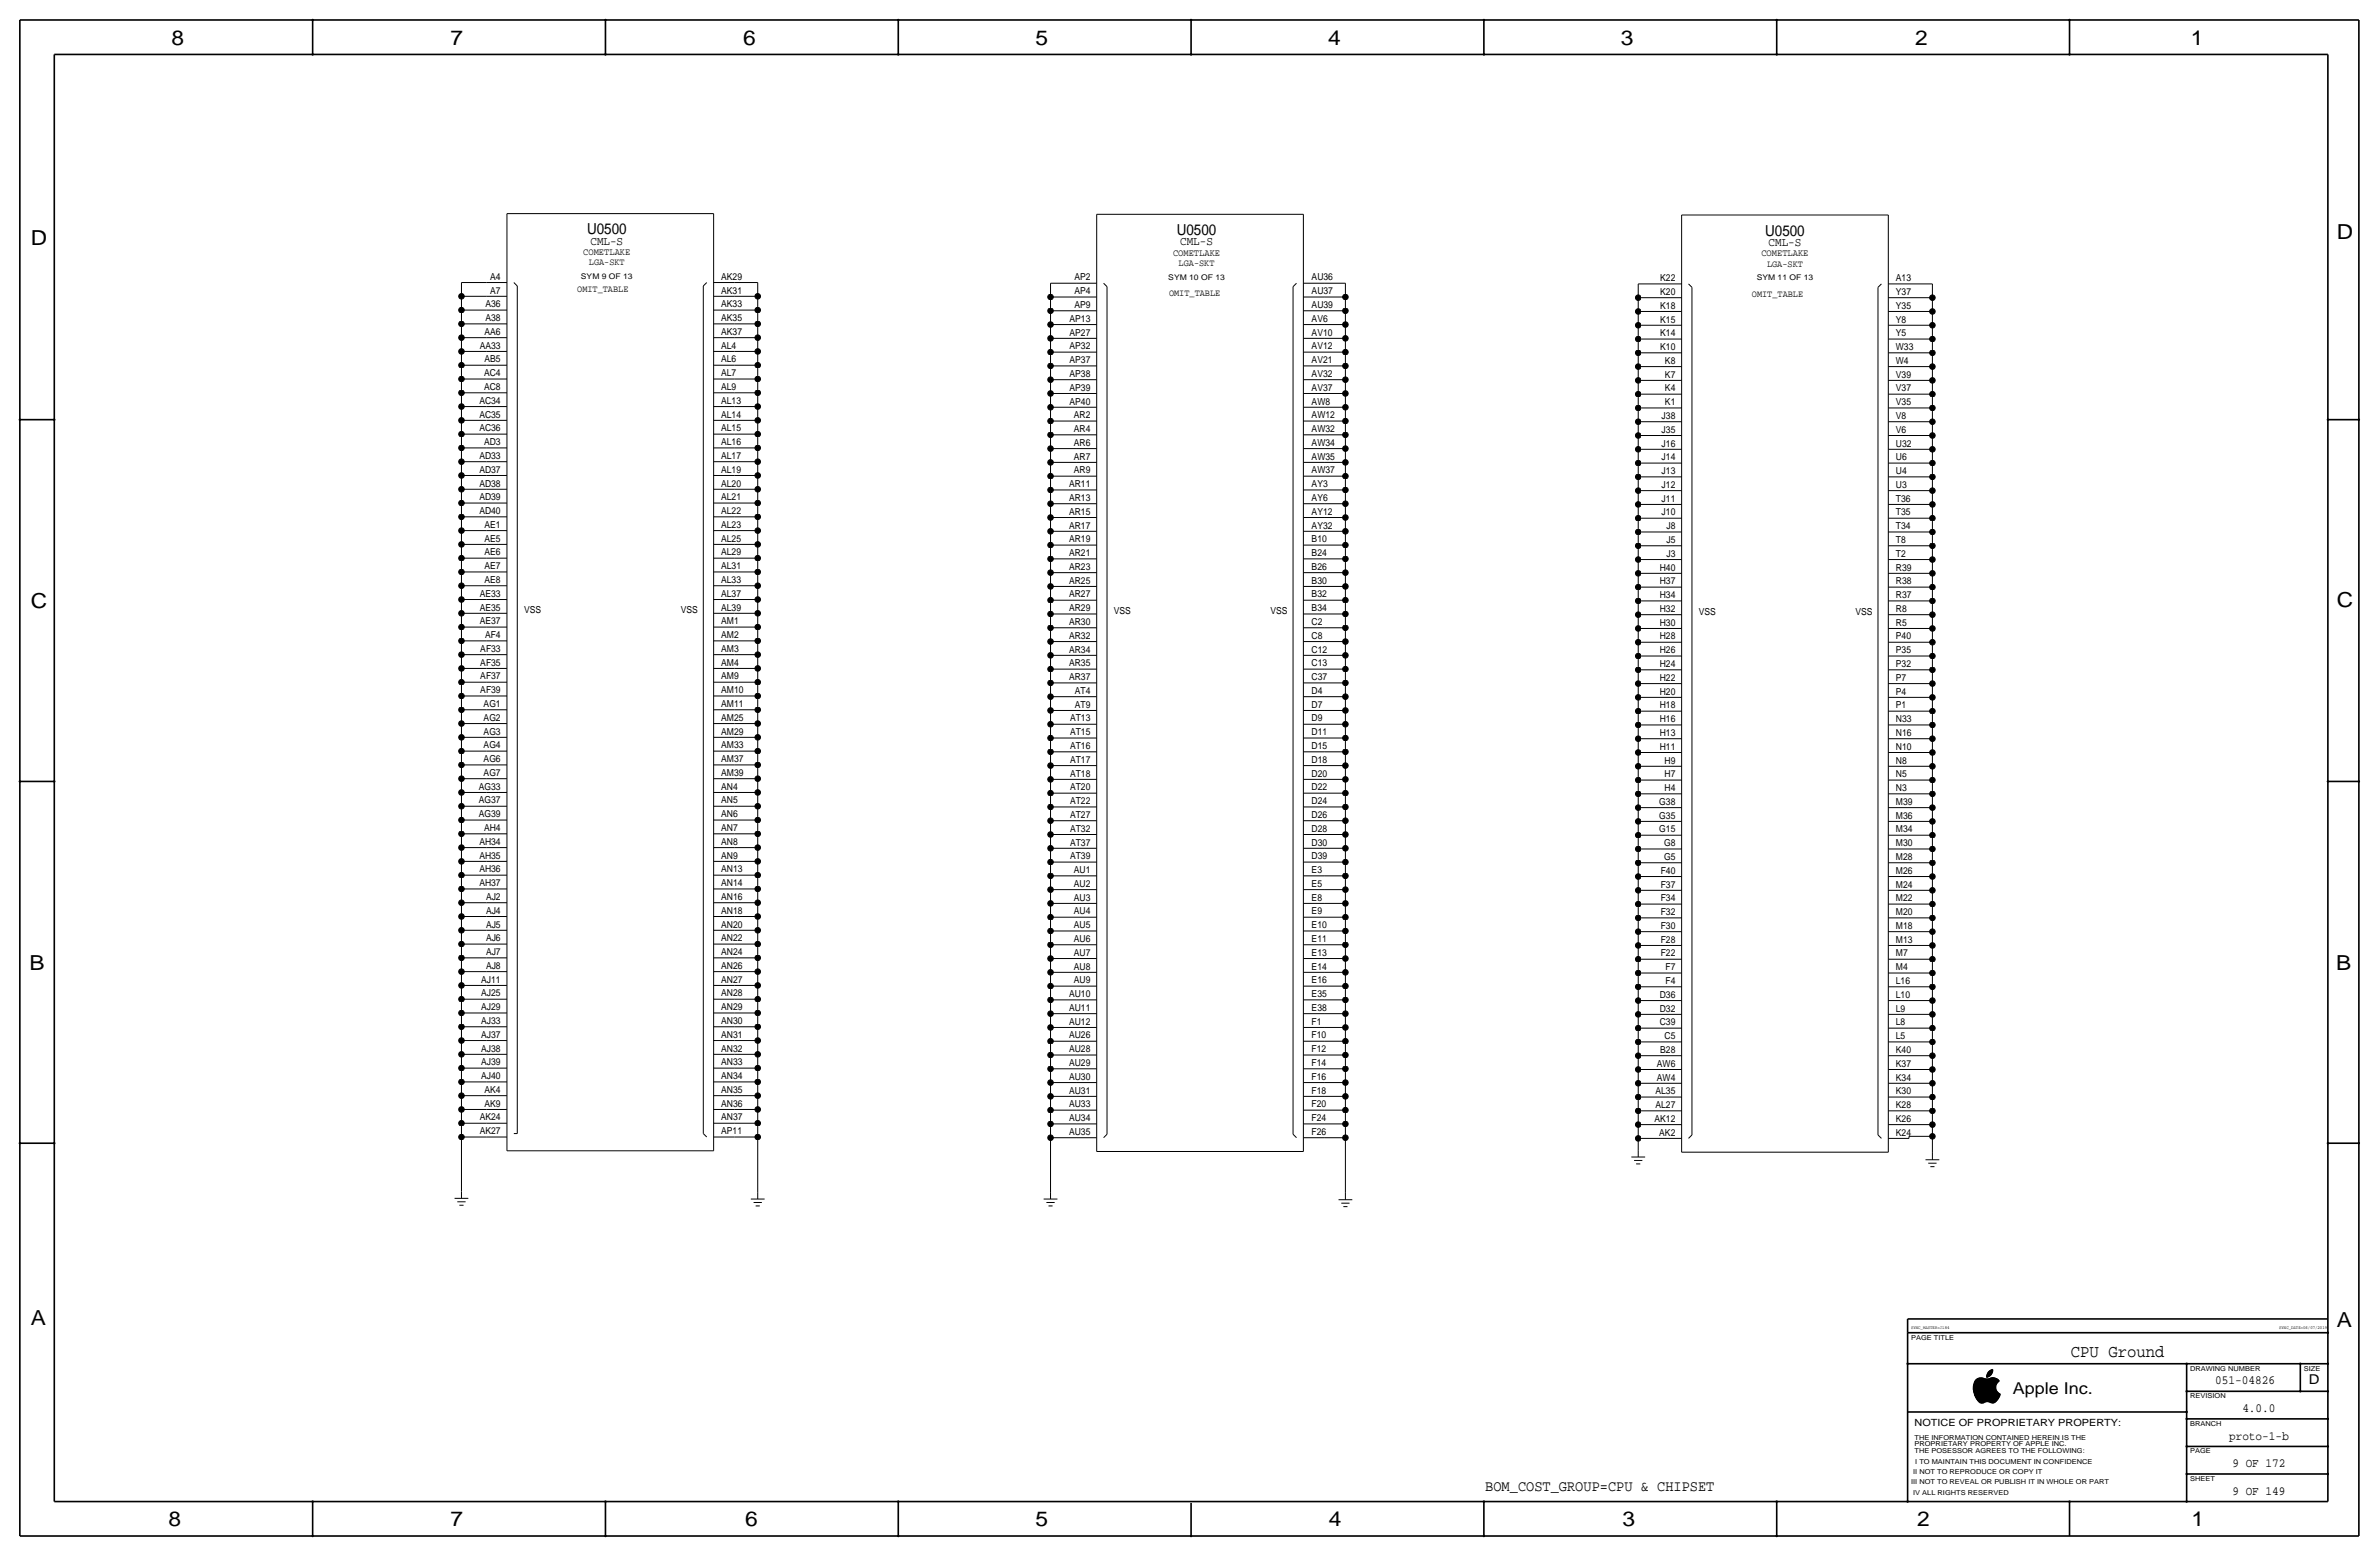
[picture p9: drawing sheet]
<svg xmlns="http://www.w3.org/2000/svg" width="877mm" height="574mm" viewBox="0 0 877 574" stroke-linecap="round" stroke-linejoin="round" font-family="sans-serif">
<defs><g id="words">
<g font-size="7.6">
<text x="63.2" y="16.5">8</text>
<text x="166.1" y="16.5">7</text>
<text x="274" y="16.5">6</text>
<text x="381.7" y="16.5">5</text>
<text x="489.7" y="16.5">4</text>
<text x="597.6" y="16.5">3</text>
<text x="706.1" y="16.5">2</text>
<text x="807.7" y="16.5">1</text>
<text x="861.5" y="88.1">D</text>
<text x="11.4" y="90.4">D</text>
<text x="11.4" y="224.3">C</text>
<text x="861.5" y="223.8">C</text>
<text x="10.9" y="357.6">B</text>
<text x="861.3" y="357.4">B</text>
<text x="11.4" y="488.4">A</text>
<text x="861.5" y="489.2">A</text>
<text x="62.2" y="562.6">8</text>
<text x="166.1" y="562.6">7</text>
<text x="274.8" y="562.6">6</text>
<text x="381.7" y="562.6">5</text>
<text x="489.9" y="562.6">4</text>
<text x="598.1" y="562.6">3</text>
<text x="706.8" y="562.6">2</text>
<text x="807.9" y="562.6">1</text>
</g>
<text font-size="6.5" x="763.4" y="500.1">CPU Ground</text>
<text font-size="6" x="742.1" y="513.9">Apple Inc.</text>
<g font-size="5.6">
<text x="216.4" y="86.4">U0500</text>
<text x="433.8" y="86.6">U0500</text>
<text x="650.8" y="86.9">U0500</text>
<text x="547.6" y="549.7">BOM_COST_GROUP=CPU &amp; CHIPSET</text>
</g>
<text font-size="5" x="851.2" y="510.3">D</text>
<g font-size="4.6">
<text x="816.7" y="510.3">051-04826</text>
<text x="826.7" y="520.4">4.0.0</text>
<text x="821.8" y="530.6">proto-1-b</text>
<text x="823" y="540.8">9 OF 172</text>
<text x="823" y="550.9">9 OF 149</text>
</g>
<g font-size="4.5">
<text x="217.7" y="90.2">CML-S</text>
<text x="435.1" y="90.4">CML-S</text>
<text x="652" y="90.7">CML-S</text>
</g>
<text font-size="3.7" x="705.8" y="525.5">NOTICE OF PROPRIETARY PROPERTY:</text>
<g font-size="3.6">
<text x="215" y="94">COMETLAKE</text>
<text x="432.5" y="94.2">COMETLAKE</text>
<text x="649.4" y="94.5">COMETLAKE</text>
</g>
<g font-size="3.5">
<text x="217.1" y="97.8">LGA-SKT</text>
<text x="434.5" y="98">LGA-SKT</text>
<text x="651.4" y="98.3">LGA-SKT</text>
<text x="180.8" y="103.1">A4</text>
<text x="212.8" y="107.7">OMIT_TABLE</text>
<text x="265.9" y="103.1">AK29</text>
<text x="396.1" y="103.4">AP2</text>
<text x="483.6" y="103.4">AU36</text>
<text x="612.1" y="103.6">K22</text>
<text x="699" y="103.6">A13</text>
<text x="179" y="113.3">A36</text>
<text x="180.8" y="108.2">A7</text>
<text x="265.9" y="113.3">AK33</text>
<text x="265.9" y="108.2">AK31</text>
<text x="396.1" y="113.5">AP9</text>
<text x="396.1" y="108.5">AP4</text>
<text x="431" y="109.2">OMIT_TABLE</text>
<text x="483.6" y="113.5">AU39</text>
<text x="483.6" y="108.5">AU37</text>
<text x="612.1" y="108.7">K20</text>
<text x="612.1" y="113.8">K18</text>
<text x="645.9" y="109.5">OMIT_TABLE</text>
<text x="699" y="108.7">Y37</text>
<text x="699" y="113.8">Y35</text>
<text x="179" y="118.4">A38</text>
<text x="265.9" y="118.4">AK35</text>
<text x="394.3" y="118.6">AP13</text>
<text x="483.6" y="118.6">AV6</text>
<text x="612.1" y="118.9">K15</text>
<text x="699" y="118.9">Y8</text>
<text x="178.7" y="123.4">AA6</text>
<text x="265.9" y="123.4">AK37</text>
<text x="394.3" y="123.7">AP27</text>
<text x="483.6" y="123.7">AV10</text>
<text x="612.1" y="124">K14</text>
<text x="699" y="124">Y5</text>
<text x="176.9" y="128.5">AA33</text>
<text x="265.9" y="128.5">AL4</text>
<text x="394.3" y="128.8">AP32</text>
<text x="483.6" y="128.8">AV12</text>
<text x="612.1" y="129">K10</text>
<text x="699" y="129">W33</text>
<text x="178.7" y="133.6">AB5</text>
<text x="265.9" y="133.6">AL6</text>
<text x="394.3" y="133.9">AP37</text>
<text x="483.6" y="133.9">AV21</text>
<text x="613.8" y="134.1">K8</text>
<text x="699" y="134.1">W4</text>
<text x="178.5" y="143.8">AC8</text>
<text x="178.5" y="138.7">AC4</text>
<text x="265.9" y="143.8">AL9</text>
<text x="265.9" y="138.7">AL7</text>
<text x="394.3" y="138.9">AP38</text>
<text x="483.6" y="138.9">AV32</text>
<text x="613.8" y="139.2">K7</text>
<text x="699" y="139.2">V39</text>
<text x="176.7" y="148.8">AC34</text>
<text x="265.9" y="148.8">AL13</text>
<text x="394.3" y="149.1">AP40</text>
<text x="394.3" y="144">AP39</text>
<text x="483.6" y="149.1">AW8</text>
<text x="483.6" y="144">AV37</text>
<text x="613.8" y="144.3">K4</text>
<text x="613.8" y="149.4">K1</text>
<text x="699" y="144.3">V37</text>
<text x="699" y="149.4">V35</text>
<text x="176.7" y="153.9">AC35</text>
<text x="265.9" y="153.9">AL14</text>
<text x="395.9" y="154.2">AR2</text>
<text x="483.6" y="154.2">AW12</text>
<text x="612.6" y="154.4">J38</text>
<text x="699" y="154.4">V8</text>
<text x="176.7" y="159">AC36</text>
<text x="265.9" y="159">AL15</text>
<text x="395.9" y="159.3">AR4</text>
<text x="483.6" y="159.3">AW32</text>
<text x="612.6" y="159.5">J35</text>
<text x="699" y="159.5">V6</text>
<text x="178.5" y="164.1">AD3</text>
<text x="265.9" y="164.1">AL16</text>
<text x="395.9" y="164.3">AR6</text>
<text x="483.6" y="164.3">AW34</text>
<text x="612.6" y="164.6">J16</text>
<text x="699" y="164.6">U32</text>
<text x="176.7" y="169.2">AD33</text>
<text x="265.9" y="169.2">AL17</text>
<text x="395.9" y="169.4">AR7</text>
<text x="483.6" y="169.4">AW35</text>
<text x="612.6" y="169.7">J14</text>
<text x="699" y="169.7">U6</text>
<text x="176.7" y="179.3">AD38</text>
<text x="176.7" y="174.2">AD37</text>
<text x="265.9" y="179.3">AL20</text>
<text x="265.9" y="174.2">AL19</text>
<text x="394.1" y="179.6">AR11</text>
<text x="395.9" y="174.5">AR9</text>
<text x="483.6" y="179.6">AY3</text>
<text x="483.6" y="174.5">AW37</text>
<text x="612.6" y="174.8">J13</text>
<text x="612.6" y="179.8">J12</text>
<text x="699" y="174.8">U4</text>
<text x="699" y="179.8">U3</text>
<text x="176.7" y="184.4">AD39</text>
<text x="265.9" y="184.4">AL21</text>
<text x="394.1" y="184.7">AR13</text>
<text x="483.6" y="184.7">AY6</text>
<text x="612.6" y="184.9">J11</text>
<text x="699" y="184.9">T36</text>
<text x="176.7" y="189.5">AD40</text>
<text x="265.9" y="189.5">AL22</text>
<text x="394.1" y="189.7">AR15</text>
<text x="483.6" y="189.7">AY12</text>
<text x="612.6" y="190">J10</text>
<text x="699" y="190">T35</text>
<text x="178.7" y="194.6">AE1</text>
<text x="265.9" y="194.6">AL23</text>
<text x="394.1" y="194.8">AR17</text>
<text x="483.6" y="194.8">AY32</text>
<text x="614.3" y="195.1">J8</text>
<text x="699" y="195.1">T34</text>
<text x="178.7" y="199.6">AE5</text>
<text x="265.9" y="199.6">AL25</text>
<text x="394.1" y="199.9">AR19</text>
<text x="483.6" y="199.9">B10</text>
<text x="614.3" y="200.2">J5</text>
<text x="699" y="200.2">T8</text>
<text x="178.7" y="209.8">AE7</text>
<text x="178.7" y="204.7">AE6</text>
<text x="265.9" y="209.8">AL31</text>
<text x="265.9" y="204.7">AL29</text>
<text x="394.1" y="205">AR21</text>
<text x="483.6" y="205">B24</text>
<text x="614.3" y="205.2">J3</text>
<text x="699" y="205.2">T2</text>
<text x="178.7" y="214.9">AE8</text>
<text x="265.9" y="214.9">AL33</text>
<text x="394.1" y="215.1">AR25</text>
<text x="394.1" y="210.1">AR23</text>
<text x="483.6" y="215.1">B30</text>
<text x="483.6" y="210.1">B26</text>
<text x="611.9" y="210.3">H40</text>
<text x="611.9" y="215.4">H37</text>
<text x="699" y="210.3">R39</text>
<text x="699" y="215.4">R38</text>
<text x="176.9" y="220">AE33</text>
<text x="265.9" y="220">AL37</text>
<text x="394.1" y="220.2">AR27</text>
<text x="483.6" y="220.2">B32</text>
<text x="611.9" y="220.5">H34</text>
<text x="699" y="220.5">R37</text>
<text x="176.9" y="225">AE35</text>
<text x="193.2" y="226.1">VSS</text>
<text x="250.9" y="226.1">VSS</text>
<text x="265.9" y="225">AL39</text>
<text x="394.1" y="225.3">AR29</text>
<text x="410.7" y="226.3">VSS</text>
<text x="468.4" y="226.3">VSS</text>
<text x="483.6" y="225.3">B34</text>
<text x="611.9" y="225.6">H32</text>
<text x="626.3" y="226.6">VSS</text>
<text x="684" y="226.6">VSS</text>
<text x="699" y="225.6">R8</text>
<text x="176.9" y="230.1">AE37</text>
<text x="265.9" y="230.1">AM1</text>
<text x="394.1" y="230.4">AR30</text>
<text x="483.6" y="230.4">C2</text>
<text x="611.9" y="230.6">H30</text>
<text x="699" y="230.6">R5</text>
<text x="178.8" y="235.2">AF4</text>
<text x="265.9" y="235.2">AM2</text>
<text x="394.1" y="235.5">AR32</text>
<text x="483.6" y="235.5">C8</text>
<text x="611.9" y="235.7">H28</text>
<text x="699" y="235.7">P40</text>
<text x="177.1" y="245.4">AF35</text>
<text x="177.1" y="240.3">AF33</text>
<text x="265.9" y="245.4">AM4</text>
<text x="265.9" y="240.3">AM3</text>
<text x="394.1" y="245.6">AR35</text>
<text x="394.1" y="240.5">AR34</text>
<text x="483.6" y="245.6">C13</text>
<text x="483.6" y="240.5">C12</text>
<text x="611.9" y="240.8">H26</text>
<text x="611.9" y="245.9">H24</text>
<text x="699" y="240.8">P35</text>
<text x="699" y="245.9">P32</text>
<text x="177.1" y="250.4">AF37</text>
<text x="265.9" y="250.4">AM9</text>
<text x="394.1" y="250.7">AR37</text>
<text x="483.6" y="250.7">C37</text>
<text x="611.9" y="251">H22</text>
<text x="699" y="251">P7</text>
<text x="177.1" y="255.5">AF39</text>
<text x="265.9" y="255.5">AM10</text>
<text x="396.3" y="255.8">AT4</text>
<text x="483.6" y="255.8">D4</text>
<text x="611.9" y="256">H20</text>
<text x="699" y="256">P4</text>
<text x="178.3" y="260.6">AG1</text>
<text x="265.9" y="260.6">AM11</text>
<text x="396.3" y="260.9">AT9</text>
<text x="483.6" y="260.9">D7</text>
<text x="611.9" y="261.1">H18</text>
<text x="699" y="261.1">P1</text>
<text x="178.3" y="265.7">AG2</text>
<text x="265.9" y="265.7">AM25</text>
<text x="394.5" y="265.9">AT13</text>
<text x="483.6" y="265.9">D9</text>
<text x="611.9" y="266.2">H16</text>
<text x="699" y="266.2">N33</text>
<text x="178.3" y="275.8">AG4</text>
<text x="178.3" y="270.8">AG3</text>
<text x="265.9" y="275.8">AM33</text>
<text x="265.9" y="270.8">AM29</text>
<text x="394.5" y="271">AT15</text>
<text x="483.6" y="271">D11</text>
<text x="611.9" y="271.3">H13</text>
<text x="699" y="271.3">N16</text>
<text x="178.3" y="280.9">AG6</text>
<text x="265.9" y="280.9">AM37</text>
<text x="394.5" y="281.2">AT17</text>
<text x="394.5" y="276.1">AT16</text>
<text x="483.6" y="281.2">D18</text>
<text x="483.6" y="276.1">D15</text>
<text x="611.9" y="276.4">H11</text>
<text x="613.6" y="281.4">H9</text>
<text x="699" y="276.4">N10</text>
<text x="699" y="281.4">N8</text>
<text x="178.3" y="286">AG7</text>
<text x="265.9" y="286">AM39</text>
<text x="394.5" y="286.3">AT18</text>
<text x="483.6" y="286.3">D20</text>
<text x="613.6" y="286.5">H7</text>
<text x="699" y="286.5">N5</text>
<text x="176.5" y="291.1">AG33</text>
<text x="265.9" y="291.1">AN4</text>
<text x="394.5" y="291.3">AT20</text>
<text x="483.6" y="291.3">D22</text>
<text x="613.6" y="291.6">H4</text>
<text x="699" y="291.6">N3</text>
<text x="176.5" y="296.2">AG37</text>
<text x="265.9" y="296.2">AN5</text>
<text x="394.5" y="296.4">AT22</text>
<text x="483.6" y="296.4">D24</text>
<text x="611.7" y="296.7">G38</text>
<text x="699" y="296.7">M39</text>
<text x="176.5" y="301.2">AG39</text>
<text x="265.9" y="301.2">AN6</text>
<text x="394.5" y="301.5">AT27</text>
<text x="483.6" y="301.5">D26</text>
<text x="611.7" y="301.8">G35</text>
<text x="699" y="301.8">M36</text>
<text x="176.7" y="311.4">AH34</text>
<text x="178.5" y="306.3">AH4</text>
<text x="265.9" y="311.4">AN8</text>
<text x="265.9" y="306.3">AN7</text>
<text x="394.5" y="311.7">AT37</text>
<text x="394.5" y="306.6">AT32</text>
<text x="483.6" y="311.7">D30</text>
<text x="483.6" y="306.6">D28</text>
<text x="611.7" y="306.8">G15</text>
<text x="613.5" y="311.9">G8</text>
<text x="699" y="306.8">M34</text>
<text x="699" y="311.9">M30</text>
<text x="176.7" y="316.5">AH35</text>
<text x="265.9" y="316.5">AN9</text>
<text x="394.5" y="316.7">AT39</text>
<text x="483.6" y="316.7">D39</text>
<text x="613.5" y="317">G5</text>
<text x="699" y="317">M28</text>
<text x="176.7" y="321.6">AH36</text>
<text x="265.9" y="321.6">AN13</text>
<text x="395.9" y="321.8">AU1</text>
<text x="483.6" y="321.8">E3</text>
<text x="612.2" y="322.1">F40</text>
<text x="699" y="322.1">M26</text>
<text x="176.7" y="326.6">AH37</text>
<text x="265.9" y="326.6">AN14</text>
<text x="395.9" y="326.9">AU2</text>
<text x="483.6" y="326.9">E5</text>
<text x="612.2" y="327.2">F37</text>
<text x="699" y="327.2">M24</text>
<text x="179.2" y="331.7">AJ2</text>
<text x="265.9" y="331.7">AN16</text>
<text x="395.9" y="332">AU3</text>
<text x="483.6" y="332">E8</text>
<text x="612.2" y="332.2">F34</text>
<text x="699" y="332.2">M22</text>
<text x="179.2" y="341.9">AJ5</text>
<text x="179.2" y="336.8">AJ4</text>
<text x="265.9" y="341.9">AN20</text>
<text x="265.9" y="336.8">AN18</text>
<text x="395.9" y="337.1">AU4</text>
<text x="483.6" y="337.1">E9</text>
<text x="612.2" y="337.3">F32</text>
<text x="699" y="337.3">M20</text>
<text x="179.2" y="347">AJ6</text>
<text x="265.9" y="347">AN22</text>
<text x="395.9" y="347.2">AU6</text>
<text x="395.9" y="342.1">AU5</text>
<text x="483.6" y="347.2">E11</text>
<text x="483.6" y="342.1">E10</text>
<text x="612.2" y="342.4">F30</text>
<text x="612.2" y="347.5">F28</text>
<text x="699" y="342.4">M18</text>
<text x="699" y="347.5">M13</text>
<text x="179.2" y="352">AJ7</text>
<text x="265.9" y="352">AN24</text>
<text x="395.9" y="352.3">AU7</text>
<text x="483.6" y="352.3">E13</text>
<text x="612.2" y="352.6">F22</text>
<text x="699" y="352.6">M7</text>
<text x="179.2" y="357.1">AJ8</text>
<text x="265.9" y="357.1">AN26</text>
<text x="395.9" y="357.4">AU8</text>
<text x="483.6" y="357.4">E14</text>
<text x="614" y="357.6">F7</text>
<text x="699" y="357.6">M4</text>
<text x="177.4" y="362.2">AJ11</text>
<text x="265.9" y="362.2">AN27</text>
<text x="395.9" y="362.5">AU9</text>
<text x="483.6" y="362.5">E16</text>
<text x="614" y="362.7">F4</text>
<text x="699" y="362.7">L16</text>
<text x="177.4" y="367.3">AJ25</text>
<text x="265.9" y="367.3">AN28</text>
<text x="394.1" y="367.5">AU10</text>
<text x="483.6" y="367.5">E35</text>
<text x="611.9" y="367.8">D36</text>
<text x="699" y="367.8">L10</text>
<text x="177.4" y="377.4">AJ33</text>
<text x="177.4" y="372.4">AJ29</text>
<text x="265.9" y="377.4">AN30</text>
<text x="265.9" y="372.4">AN29</text>
<text x="394.1" y="377.7">AU12</text>
<text x="394.1" y="372.6">AU11</text>
<text x="483.6" y="377.7">F1</text>
<text x="483.6" y="372.6">E38</text>
<text x="611.9" y="372.9">D32</text>
<text x="611.9" y="378">C39</text>
<text x="699" y="372.9">L9</text>
<text x="699" y="378">L8</text>
<text x="177.4" y="382.5">AJ37</text>
<text x="265.9" y="382.5">AN31</text>
<text x="394.1" y="382.8">AU26</text>
<text x="483.6" y="382.8">F10</text>
<text x="613.6" y="383">C5</text>
<text x="699" y="383">L5</text>
<text x="177.4" y="387.6">AJ38</text>
<text x="265.9" y="387.6">AN32</text>
<text x="394.1" y="387.9">AU28</text>
<text x="483.6" y="387.9">F12</text>
<text x="612.1" y="388.1">B28</text>
<text x="699" y="388.1">K40</text>
<text x="177.4" y="392.7">AJ39</text>
<text x="265.9" y="392.7">AN33</text>
<text x="394.1" y="392.9">AU29</text>
<text x="483.6" y="392.9">F14</text>
<text x="610.8" y="393.2">AW6</text>
<text x="699" y="393.2">K37</text>
<text x="177.4" y="397.8">AJ40</text>
<text x="265.9" y="397.8">AN34</text>
<text x="394.1" y="398">AU30</text>
<text x="483.6" y="398">F16</text>
<text x="610.8" y="398.3">AW4</text>
<text x="699" y="398.3">K34</text>
<text x="178.7" y="407.9">AK9</text>
<text x="178.7" y="402.8">AK4</text>
<text x="265.9" y="407.9">AN36</text>
<text x="265.9" y="402.8">AN35</text>
<text x="394.1" y="403.1">AU31</text>
<text x="483.6" y="403.1">F18</text>
<text x="610.3" y="403.4">AL35</text>
<text x="699" y="403.4">K30</text>
<text x="176.9" y="413">AK24</text>
<text x="265.9" y="413">AN37</text>
<text x="394.1" y="413.3">AU34</text>
<text x="394.1" y="408.2">AU33</text>
<text x="483.6" y="413.3">F24</text>
<text x="483.6" y="408.2">F20</text>
<text x="610" y="413.5">AK12</text>
<text x="610.3" y="408.4">AL27</text>
<text x="699" y="408.4">K28</text>
<text x="699" y="413.5">K26</text>
<text x="176.9" y="418.1">AK27</text>
<text x="265.9" y="418.1">AP11</text>
<text x="394.1" y="418.3">AU35</text>
<text x="483.6" y="418.3">F26</text>
<text x="611.7" y="418.6">AK2</text>
<text x="699" y="418.6">K24</text>
</g>
<g font-size="2.9">
<text x="214.2" y="102.9">SYM 9 OF 13</text>
<text x="430.7" y="103.1">SYM 10 OF 13</text>
<text x="647.6" y="103.4">SYM 11 OF 13</text>
</g>
<g font-size="2.5">
<text x="704.5" y="493.8">PAGE TITLE</text>
<text x="807.4" y="505.2">DRAWING NUMBER</text>
<text x="849.3" y="505.2">SIZE</text>
<text x="807.4" y="515.4">REVISION</text>
<text x="807.4" y="525.5">BRANCH</text>
<text x="705.8" y="533.1">PROPRIETARY PROPERTY OF APPLE INC.</text>
<text x="705.8" y="530.6">THE INFORMATION CONTAINED HEREIN IS THE</text>
<text x="705.8" y="535.7">THE POSESSOR AGREES TO THE FOLLOWING:</text>
<text x="706.1" y="539.5">I TO MAINTAIN THIS DOCUMENT IN CONFIDENCE</text>
<text x="807.4" y="535.7">PAGE</text>
<text x="705.3" y="543.3">II NOT TO REPRODUCE OR COPY IT</text>
<text x="807.4" y="545.8">SHEET</text>
<text x="704.5" y="547.1">III NOT TO REVEAL OR PUBLISH IT IN WHOLE OR PART</text>
<text x="705.3" y="550.9">IV ALL RIGHTS RESERVED</text>
</g>
<g font-size="1.7">
<text x="704.5" y="490">SYNC_MASTER=J184</text>
<text x="840.3" y="490">SYNC_DATE=06/07/2019</text>
</g>
</g></defs>
<g fill="none" stroke="#000" stroke-width=".6">
<path d="M7.3 7.4v558.8zM7.3 7.4h862.3zM115.3 7.4v12.7zM223.2 7.4v12.7zM331.2 7.4v12.7zM439.1 7.4v12.7zM547.1 7.4v12.7zM655 7.4v12.7zM763 7.4v12.7zM869.6 7.4v558.8zM20 20.1v533.4zM20 20.1h838.2z"/>
<path d="M858.2 20.1v533.4zM7.3 154.7h12.7zM858.2 154.7h11.4zM7.3 288h12.7zM858.2 288h11.4zM7.3 421.4h12.7zM858.2 421.4h11.4zM703.3 486.2h154.9zM703.3 486.2v5zM703.3 491.2h154.9zM703.3 491.2v62.3zM703.3 502.7h154.9z"/>
<path d="M806.1 502.7v50.8zM806.1 512.8h52.1zM848.1 502.7v10.1zM703.3 520.4h102.8zM806.1 533.1h52.1zM806.1 523h52.1zM20 553.5h838.2zM115.3 553.5v12.7zM223.2 553.5v12.7zM331.2 553.5v12.7zM439.1 554v12.2zM547.1 553.5v12.7z"/>
<path d="M655 553.5v12.7zM763 553.5v12.7zM806.1 543.3h52.1zM7.3 566.2h862.3z"/>
</g>
<g fill="none" stroke="#000" stroke-width=".37">
<path d="M186.9 78.7h76.2zM186.9 78.7v345.5zM263.1 78.7v345.5zM404.3 79h76.2zM404.3 79v345.4zM480.5 79v345.4zM620 79.2v345.5zM620 79.2h76.2zM696.2 79.2v345.5zM170.1 119.4v5.1zM170.1 119.4h9.2zM170.1 114.3v5.1z"/>
<path d="M170.1 109.2v5.1zM170.1 114.3h9.2zM170.1 109.2h9.2zM170.1 104.1v5.1zM170.1 104.1h9.2zM179.3 104.1h7.6zM179.3 109.2h7.6zM179.3 119.4h7.6zM179.3 114.3h7.6zM189.4 104.1l1.3 1.3zM190.7 105.4v312.4zM259.3 105.4v312.4z"/>
<path d="M260.6 104.1l-1.3 1.3zM263.1 104.1h7.6zM263.1 109.2h7.6zM263.1 114.3h7.6zM263.1 119.4h7.6zM270.7 119.4h8.6zM270.7 114.3h8.6zM270.7 109.2h8.6zM270.7 104.1h8.6zM279.3 119.4v5.1zM279.3 114.3v5.1zM279.3 109.2v5.1z"/>
<path d="M279.3 104.1v5.1zM387.3 119.6v5.1zM387.3 119.6h9.4zM387.3 114.6v5zM387.3 109.5v5.1zM387.3 114.6h9.4zM387.3 109.5h9.4zM387.3 104.4v5.1zM387.3 104.4h9.4zM396.7 119.6h7.6zM396.7 114.6h7.6zM396.7 109.5h7.6z"/>
<path d="M396.7 104.4h7.6zM406.9 104.4l1.2 1.3zM408.1 105.7v312.4zM476.7 105.7l1.3-1.3zM476.7 105.7v312.4zM480.5 114.6h7.6zM480.5 109.5h7.6zM480.5 104.4h7.6zM480.5 119.6h7.6zM488.1 119.6h7.9zM488.1 114.6h7.9zM488.1 109.5h7.9z"/>
<path d="M488.1 104.4h7.9zM496 119.6v5.1zM496 114.6v5zM496 109.5v5.1zM496 104.4v5.1zM604 119.9v5.1zM604 119.9h8.3zM604 114.8v5.1zM604 114.8h8.3zM604 109.7v5.1zM604 109.7h8.3zM604 104.6v5.1z"/>
<path d="M604 104.6h8.3zM612.3 104.6h7.7zM612.3 109.7h7.7zM612.3 114.8h7.7zM612.3 119.9h7.7zM622.5 104.6l1.3 1.3zM623.8 105.9v312.4zM692.4 105.9v312.4zM692.4 105.9l1.2-1.3zM696.2 119.9h7.6zM696.2 114.8h7.6zM696.2 109.7h7.6z"/>
<path d="M696.2 104.6h7.6zM703.8 119.9h8.6zM703.8 114.8h8.6zM703.8 109.7h8.6zM703.8 104.6h8.6zM712.4 119.9v5.1zM712.4 114.8v5.1zM712.4 109.7v5.1zM712.4 104.6v5.1zM170.1 139.7v5.1zM170.1 134.6v5.1zM170.1 139.7h9.2z"/>
<path d="M170.1 134.6h9.2zM170.1 129.5v5.1zM170.1 129.5h9.2zM170.1 124.5v5zM170.1 124.5h9.2zM179.3 129.5h7.6zM179.3 124.5h7.6zM179.3 139.7h7.6zM179.3 134.6h7.6zM263.1 124.5h7.6zM263.1 129.5h7.6zM263.1 139.7h7.6z"/>
<path d="M263.1 134.6h7.6zM270.7 139.7h8.6zM270.7 134.6h8.6zM270.7 129.5h8.6zM270.7 124.5h8.6zM279.3 139.7v5.1zM279.3 134.6v5.1zM279.3 129.5v5.1zM279.3 124.5v5zM387.3 140v5zM387.3 134.9v5.1zM387.3 140h9.4z"/>
<path d="M387.3 134.9h9.4zM387.3 129.8v5.1zM387.3 129.8h9.4zM387.3 124.7v5.1zM387.3 124.7h9.4zM396.7 129.8h7.6zM396.7 124.7h7.6zM396.7 140h7.6zM396.7 134.9h7.6zM480.5 140h7.6zM480.5 134.9h7.6zM480.5 129.8h7.6z"/>
<path d="M480.5 124.7h7.6zM488.1 140h7.9zM488.1 134.9h7.9zM488.1 129.8h7.9zM488.1 124.7h7.9zM496 140v5zM496 134.9v5.1zM496 129.8v5.1zM496 124.7v5.1zM604 135.1v5.1zM604 135.1h8.3zM604 130v5.1z"/>
<path d="M604 130h8.3zM604 125v5zM604 125h8.3zM612.3 135.1h7.7zM612.3 125h7.7zM612.3 130h7.7zM696.2 135.1h7.6zM696.2 130h7.6zM696.2 125h7.6zM703.8 135.1h8.6zM703.8 130h8.6zM703.8 125h8.6z"/>
<path d="M712.4 135.1v5.1zM712.4 130v5.1zM712.4 125v5zM170.1 154.9v5.1zM170.1 154.9h9.2zM170.1 149.9v5zM170.1 144.8v5.1zM170.1 149.9h9.2zM170.1 144.8h9.2zM179.3 154.9h7.6zM179.3 149.9h7.6zM179.3 144.8h7.6z"/>
<path d="M263.1 149.9h7.6zM263.1 154.9h7.6zM263.1 144.8h7.6zM270.7 154.9h8.6zM270.7 149.9h8.6zM270.7 144.8h8.6zM279.3 154.9v5.1zM279.3 149.9v5zM279.3 144.8v5.1zM387.3 155.2v5.1zM387.3 155.2h9.4zM387.3 150.1v5.1z"/>
<path d="M387.3 150.1h9.4zM387.3 145v5.1zM387.3 145h9.4zM396.7 155.2h7.6zM396.7 150.1h7.6zM396.7 145h7.6zM480.5 155.2h7.6zM480.5 145h7.6zM480.5 150.1h7.6zM488.1 155.2h7.9zM488.1 150.1h7.9zM488.1 145h7.9z"/>
<path d="M496 155.2v5.1zM496 150.1v5.1zM496 145v5.1zM604 155.4v5.1zM604 155.4h8.3zM604 150.4v5zM604 150.4h8.3zM604 145.3v5.1zM604 145.3h8.3zM604 140.2v5.1zM604 140.2h8.3zM612.3 155.4h7.7z"/>
<path d="M612.3 140.2h7.7zM612.3 145.3h7.7zM612.3 150.4h7.7zM696.2 155.4h7.6zM696.2 150.4h7.6zM696.2 145.3h7.6zM696.2 140.2h7.6zM703.8 155.4h8.6zM703.8 150.4h8.6zM703.8 145.3h8.6zM703.8 140.2h8.6zM712.4 155.4v5.1z"/>
<path d="M712.4 150.4v5zM712.4 145.3v5.1zM712.4 140.2v5.1zM170.1 175.3v5zM170.1 175.3h9.2zM170.1 170.2v5.1zM170.1 170.2h9.2zM170.1 165.1v5.1zM170.1 160v5.1zM170.1 165.1h9.2zM170.1 160h9.2zM179.3 175.3h7.6z"/>
<path d="M179.3 170.2h7.6zM179.3 165.1h7.6zM179.3 160h7.6zM263.1 160h7.6zM263.1 165.1h7.6zM263.1 170.2h7.6zM263.1 175.3h7.6zM270.7 175.3h8.6zM270.7 170.2h8.6zM270.7 165.1h8.6zM270.7 160h8.6zM279.3 175.3v5z"/>
<path d="M279.3 170.2v5.1zM279.3 165.1v5.1zM279.3 160v5.1zM387.3 175.5v5.1zM387.3 175.5h9.4zM387.3 170.4v5.1zM387.3 170.4h9.4zM387.3 165.4v5zM387.3 160.3v5.1zM387.3 165.4h9.4zM387.3 160.3h9.4zM396.7 175.5h7.6z"/>
<path d="M396.7 170.4h7.6zM396.7 165.4h7.6zM396.7 160.3h7.6zM480.5 175.5h7.6zM480.5 170.4h7.6zM480.5 165.4h7.6zM480.5 160.3h7.6zM488.1 175.5h7.9zM488.1 170.4h7.9zM488.1 165.4h7.9zM488.1 160.3h7.9zM496 175.5v5.1z"/>
<path d="M496 170.4v5.1zM496 165.4v5zM496 160.3v5.1zM604 175.8v5zM604 175.8h8.3zM604 170.7v5.1zM604 170.7h8.3zM604 165.6v5.1zM604 160.5v5.1zM604 165.6h8.3zM604 160.5h8.3zM612.3 160.5h7.7z"/>
<path d="M612.3 165.6h7.7zM612.3 170.7h7.7zM612.3 175.8h7.7zM696.2 165.6h7.6zM696.2 160.5h7.6zM696.2 170.7h7.6zM696.2 175.8h7.6zM703.8 175.8h8.6zM703.8 170.7h8.6zM703.8 165.6h8.6zM703.8 160.5h8.6zM712.4 175.8v5z"/>
<path d="M712.4 170.7v5.1zM712.4 165.6v5.1zM712.4 160.5v5.1zM170.1 195.6v5.1zM170.1 195.6h9.2zM170.1 190.5v5.1zM170.1 185.4v5.1zM170.1 190.5h9.2zM170.1 185.4h9.2zM170.1 180.3v5.1zM170.1 180.3h9.2zM179.3 180.3h7.6z"/>
<path d="M179.3 195.6h7.6zM179.3 190.5h7.6zM179.3 185.4h7.6zM263.1 180.3h7.6zM263.1 185.4h7.6zM263.1 190.5h7.6zM263.1 195.6h7.6zM270.7 195.6h8.6zM270.7 190.5h8.6zM270.7 185.4h8.6zM270.7 180.3h8.6zM279.3 195.6v5.1z"/>
<path d="M279.3 190.5v5.1zM279.3 185.4v5.1zM279.3 180.3v5.1zM387.3 195.8v5.1zM387.3 195.8h9.4zM387.3 190.8v5zM387.3 185.7v5.1zM387.3 190.8h9.4zM387.3 185.7h9.4zM387.3 180.6v5.1zM387.3 180.6h9.4zM396.7 180.6h7.6z"/>
<path d="M396.7 185.7h7.6zM396.7 190.8h7.6zM396.7 195.8h7.6zM480.5 195.8h7.6zM480.5 190.8h7.6zM480.5 180.6h7.6zM480.5 185.7h7.6zM488.1 195.8h7.9zM488.1 190.8h7.9zM488.1 185.7h7.9zM488.1 180.6h7.9zM496 195.8v5.1z"/>
<path d="M496 190.8v5zM496 185.7v5.1zM496 180.6v5.1zM604 196.1v5.1zM604 196.1h8.3zM604 191v5.1zM604 191h8.3zM604 185.9v5.1zM604 185.9h8.3zM604 180.8v5.1zM604 180.8h8.3zM612.3 191h7.7z"/>
<path d="M612.3 185.9h7.7zM612.3 196.1h7.7zM612.3 180.8h7.7zM696.2 196.1h7.6zM696.2 191h7.6zM696.2 185.9h7.6zM696.2 180.8h7.6zM703.8 196.1h8.6zM703.8 191h8.6zM703.8 185.9h8.6zM703.8 180.8h8.6zM712.4 196.1v5.1z"/>
<path d="M712.4 191v5.1zM712.4 185.9v5.1zM712.4 180.8v5.1zM170.1 215.9v5.1zM170.1 210.8v5.1zM170.1 215.9h9.2zM170.1 210.8h9.2zM170.1 205.7v5.1zM170.1 200.7v5zM170.1 205.7h9.2zM170.1 200.7h9.2zM179.3 215.9h7.6z"/>
<path d="M179.3 210.8h7.6zM179.3 205.7h7.6zM179.3 200.7h7.6zM263.1 200.7h7.6zM263.1 205.7h7.6zM263.1 210.8h7.6zM263.1 215.9h7.6zM270.7 215.9h8.6zM270.7 210.8h8.6zM270.7 205.7h8.6zM270.7 200.7h8.6zM279.3 215.9v5.1z"/>
<path d="M279.3 210.8v5.1zM279.3 205.7v5.1zM279.3 200.7v5zM387.3 216.2v5zM387.3 211.1v5.1zM387.3 216.2h9.4zM387.3 211.1h9.4zM387.3 206v5.1zM387.3 206h9.4zM387.3 200.9v5.1zM387.3 200.9h9.4zM396.7 200.9h7.6z"/>
<path d="M396.7 206h7.6zM396.7 211.1h7.6zM396.7 216.2h7.6zM480.5 200.9h7.6zM480.5 206h7.6zM480.5 211.1h7.6zM480.5 216.2h7.6zM488.1 216.2h7.9zM488.1 211.1h7.9zM488.1 206h7.9zM488.1 200.9h7.9zM496 216.2v5z"/>
<path d="M496 211.1v5.1zM496 206v5.1zM496 200.9v5.1zM604 216.4v5.1zM604 216.4h8.3zM604 211.3v5.1zM604 211.3h8.3zM604 206.2v5.1zM604 206.2h8.3zM604 201.2v5zM604 201.2h8.3zM612.3 216.4h7.7z"/>
<path d="M612.3 211.3h7.7zM612.3 206.2h7.7zM612.3 201.2h7.7zM696.2 216.4h7.6zM696.2 211.3h7.6zM696.2 206.2h7.6zM696.2 201.2h7.6zM703.8 216.4h8.6zM703.8 211.3h8.6zM703.8 206.2h8.6zM703.8 201.2h8.6zM712.4 216.4v5.1z"/>
<path d="M712.4 211.3v5.1zM712.4 206.2v5.1zM712.4 201.2v5zM170.1 236.2v5.1zM170.1 236.2h9.2zM170.1 231.1v5.1zM170.1 226.1v5zM170.1 231.1h9.2zM170.1 226.1h9.2zM170.1 221v5.1zM170.1 221h9.2zM179.3 226.1h7.6z"/>
<path d="M179.3 221h7.6zM179.3 231.1h7.6zM179.3 236.2h7.6zM263.1 221h7.6zM263.1 226.1h7.6zM263.1 231.1h7.6zM263.1 236.2h7.6zM270.7 236.2h8.6zM270.7 231.1h8.6zM270.7 226.1h8.6zM270.7 221h8.6zM279.3 236.2v5.1z"/>
<path d="M279.3 231.1v5.1zM279.3 226.1v5zM279.3 221v5.1zM387.3 236.5v5.1zM387.3 236.5h9.4zM387.3 231.4v5.1zM387.3 231.4h9.4zM387.3 226.3v5.1zM387.3 226.3h9.4zM387.3 221.2v5.1zM387.3 221.2h9.4zM396.7 221.2h7.6z"/>
<path d="M396.7 226.3h7.6zM396.7 231.4h7.6zM396.7 236.5h7.6zM480.5 231.4h7.6zM480.5 221.2h7.6zM480.5 226.3h7.6zM480.5 236.5h7.6zM488.1 236.5h7.9zM488.1 231.4h7.9zM488.1 226.3h7.9zM488.1 221.2h7.9zM496 236.5v5.1z"/>
<path d="M496 231.4v5.1zM496 226.3v5.1zM496 221.2v5.1zM604 236.7v5.1zM604 236.7h8.3zM604 231.6v5.1zM604 231.6h8.3zM604 226.6v5zM604 226.6h8.3zM604 221.5v5.1zM604 221.5h8.3zM612.3 236.7h7.7z"/>
<path d="M612.3 231.6h7.7zM612.3 226.6h7.7zM612.3 221.5h7.7zM696.2 236.7h7.6zM696.2 221.5h7.6zM696.2 226.6h7.6zM696.2 231.6h7.6zM703.8 236.7h8.6zM703.8 231.6h8.6zM703.8 226.6h8.6zM703.8 221.5h8.6zM712.4 236.7v5.1z"/>
<path d="M712.4 231.6v5.1zM712.4 226.6v5zM712.4 221.5v5.1zM170.1 256.5v5.1zM170.1 251.5v5zM170.1 256.5h9.2zM170.1 251.5h9.2zM170.1 246.4v5.1zM170.1 246.4h9.2zM170.1 241.3v5.1zM170.1 241.3h9.2zM179.3 256.5h7.6z"/>
<path d="M179.3 251.5h7.6zM179.3 246.4h7.6zM179.3 241.3h7.6zM263.1 256.5h7.6zM263.1 251.5h7.6zM263.1 246.4h7.6zM263.1 241.3h7.6zM270.7 256.5h8.6zM270.7 251.5h8.6zM270.7 246.4h8.6zM270.7 241.3h8.6zM279.3 256.5v5.1z"/>
<path d="M279.3 251.5v5zM279.3 246.4v5.1zM279.3 241.3v5.1zM387.3 256.8v5.1zM387.3 256.8h9.4zM387.3 251.7v5.1zM387.3 251.7h9.4zM387.3 246.6v5.1zM387.3 246.6h9.4zM387.3 241.6v5zM387.3 241.6h9.4zM396.7 241.6h7.6z"/>
<path d="M396.7 246.6h7.6zM396.7 251.7h7.6zM396.7 256.8h7.6zM480.5 241.6h7.6zM480.5 246.6h7.6zM480.5 251.7h7.6zM480.5 256.8h7.6zM488.1 256.8h7.9zM488.1 251.7h7.9zM488.1 246.6h7.9zM488.1 241.6h7.9zM496 256.8v5.1z"/>
<path d="M496 251.7v5.1zM496 246.6v5.1zM496 241.6v5zM604 257v5.1zM604 257h8.3zM604 252v5zM604 252h8.3zM604 246.9v5.1zM604 246.9h8.3zM604 241.8v5.1zM604 241.8h8.3zM612.3 257h7.7z"/>
<path d="M612.3 252h7.7zM612.3 246.9h7.7zM612.3 241.8h7.7zM696.2 257h7.6zM696.2 252h7.6zM696.2 246.9h7.6zM696.2 241.8h7.6zM703.8 257h8.6zM703.8 252h8.6zM703.8 246.9h8.6zM703.8 241.8h8.6zM712.4 257v5.1z"/>
<path d="M712.4 252v5zM712.4 246.9v5.1zM712.4 241.8v5.1zM170.1 276.9v5zM170.1 276.9h9.2zM170.1 271.8v5.1zM170.1 266.7v5.1zM170.1 271.8h9.2zM170.1 266.7h9.2zM170.1 261.6v5.1zM170.1 261.6h9.2zM179.3 276.9h7.6z"/>
<path d="M179.3 271.8h7.6zM179.3 266.7h7.6zM179.3 261.6h7.6zM263.1 261.6h7.6zM263.1 266.7h7.6zM263.1 271.8h7.6zM263.1 276.9h7.6zM270.7 276.9h8.6zM270.7 271.8h8.6zM270.7 266.7h8.6zM270.7 261.6h8.6zM279.3 276.9v5z"/>
<path d="M279.3 271.8v5.1zM279.3 266.7v5.1zM279.3 261.6v5.1zM387.3 277.1v5.1zM387.3 277.1h9.4zM387.3 272v5.1zM387.3 272h9.4zM387.3 267v5zM387.3 261.9v5.1zM387.3 267h9.4zM387.3 261.9h9.4zM396.7 261.9h7.6z"/>
<path d="M396.7 267h7.6zM396.7 272h7.6zM396.7 277.1h7.6zM480.5 261.9h7.6zM480.5 277.1h7.6zM480.5 267h7.6zM480.5 272h7.6zM488.1 277.1h7.9zM488.1 272h7.9zM488.1 267h7.9zM488.1 261.9h7.9zM496 277.1v5.1z"/>
<path d="M496 272v5.1zM496 267v5zM496 261.9v5.1zM604 277.4v5zM604 277.4h8.3zM604 272.3v5.1zM604 272.3h8.3zM604 267.2v5.1zM604 262.1v5.1zM604 267.2h8.3zM604 262.1h8.3zM612.3 277.4h7.7z"/>
<path d="M612.3 272.3h7.7zM612.3 267.2h7.7zM612.3 262.1h7.7zM696.2 272.3h7.6zM696.2 267.2h7.6zM696.2 277.4h7.6zM696.2 262.1h7.6zM703.8 277.4h8.6zM703.8 272.3h8.6zM703.8 267.2h8.6zM703.8 262.1h8.6zM712.4 277.4v5z"/>
<path d="M712.4 272.3v5.1zM712.4 267.2v5.1zM712.4 262.1v5.1zM170.1 297.2v5.1zM170.1 292.1v5.1zM170.1 297.2h9.2zM170.1 292.1h9.2zM170.1 287v5.1zM170.1 287h9.2zM170.1 281.9v5.1zM170.1 281.9h9.2zM179.3 281.9h7.6z"/>
<path d="M179.3 287h7.6zM179.3 297.2h7.6zM179.3 292.1h7.6zM263.1 281.9h7.6zM263.1 287h7.6zM263.1 297.2h7.6zM263.1 292.1h7.6zM270.7 297.2h8.6zM270.7 292.1h8.6zM270.7 287h8.6zM270.7 281.9h8.6zM279.3 297.2v5.1z"/>
<path d="M279.3 292.1v5.1zM279.3 287v5.1zM279.3 281.9v5.1zM387.3 297.4v5.1zM387.3 292.4v5zM387.3 297.4h9.4zM387.3 292.4h9.4zM387.3 287.3v5.1zM387.3 287.3h9.4zM387.3 282.2v5.1zM387.3 282.2h9.4zM396.7 282.2h7.6z"/>
<path d="M396.7 287.3h7.6zM396.7 292.4h7.6zM396.7 297.4h7.6zM480.5 282.2h7.6zM480.5 287.3h7.6zM480.5 292.4h7.6zM480.5 297.4h7.6zM488.1 297.4h7.9zM488.1 292.4h7.9zM488.1 287.3h7.9zM488.1 282.2h7.9zM496 297.4v5.1z"/>
<path d="M496 292.4v5zM496 287.3v5.1zM496 282.2v5.1zM604 297.7v5.1zM604 297.7h8.3zM604 292.6v5.1zM604 292.6h8.3zM604 287.5v5.1zM604 287.5h8.3zM604 282.4v5.1zM604 282.4h8.3zM612.3 297.7h7.7z"/>
<path d="M612.3 292.6h7.7zM612.3 287.5h7.7zM612.3 282.4h7.7zM696.2 282.4h7.6zM696.2 287.5h7.6zM696.2 292.6h7.6zM696.2 297.7h7.6zM703.8 297.7h8.6zM703.8 292.6h8.6zM703.8 287.5h8.6zM703.8 282.4h8.6zM712.4 297.7v5.1z"/>
<path d="M712.4 292.6v5.1zM712.4 287.5v5.1zM712.4 282.4v5.1zM170.1 317.5v5.1zM170.1 317.5h9.2zM170.1 312.4v5.1zM170.1 312.4h9.2zM170.1 307.3v5.1zM170.1 302.3v5zM170.1 307.3h9.2zM170.1 302.3h9.2zM179.3 317.5h7.6z"/>
<path d="M179.3 312.4h7.6zM179.3 307.3h7.6zM179.3 302.3h7.6zM263.1 312.4h7.6zM263.1 307.3h7.6zM263.1 302.3h7.6zM263.1 317.5h7.6zM270.7 317.5h8.6zM270.7 312.4h8.6zM270.7 307.3h8.6zM270.7 302.3h8.6zM279.3 317.5v5.1z"/>
<path d="M279.3 312.4v5.1zM279.3 307.3v5.1zM279.3 302.3v5zM387.3 317.8v5zM387.3 317.8h9.4zM387.3 312.7v5.1zM387.3 312.7h9.4zM387.3 307.6v5.1zM387.3 307.6h9.4zM387.3 302.5v5.1zM387.3 302.5h9.4zM396.7 302.5h7.6z"/>
<path d="M396.7 307.6h7.6zM396.7 312.7h7.6zM396.7 317.8h7.6zM480.5 302.5h7.6zM480.5 307.6h7.6zM480.5 312.7h7.6zM480.5 317.8h7.6zM488.1 317.8h7.9zM488.1 312.7h7.9zM488.1 307.6h7.9zM488.1 302.5h7.9zM496 317.8v5z"/>
<path d="M496 312.7v5.1zM496 307.6v5.1zM496 302.5v5.1zM604 318v5.1zM604 318h8.3zM604 312.9v5.1zM604 312.9h8.3zM604 307.8v5.1zM604 307.8h8.3zM604 302.8v5zM604 302.8h8.3zM612.3 307.8h7.7z"/>
<path d="M612.3 302.8h7.7zM612.3 318h7.7zM612.3 312.9h7.7zM696.2 302.8h7.6zM696.2 307.8h7.6zM696.2 312.9h7.6zM696.2 318h7.6zM703.8 318h8.6zM703.8 312.9h8.6zM703.8 307.8h8.6zM703.8 302.8h8.6zM712.4 318v5.1z"/>
<path d="M712.4 312.9v5.1zM712.4 307.8v5.1zM712.4 302.8v5zM170.1 337.8v5.1zM170.1 337.8h9.2zM170.1 332.7v5.1zM170.1 327.7v5zM170.1 332.7h9.2zM170.1 327.7h9.2zM170.1 322.6v5.1zM170.1 322.6h9.2zM179.3 337.8h7.6z"/>
<path d="M179.3 332.7h7.6zM179.3 327.7h7.6zM179.3 322.6h7.6zM263.1 322.6h7.6zM263.1 327.7h7.6zM263.1 332.7h7.6zM263.1 337.8h7.6zM270.7 337.8h8.6zM270.7 332.7h8.6zM270.7 327.7h8.6zM270.7 322.6h8.6zM279.3 337.8v5.1z"/>
<path d="M279.3 332.7v5.1zM279.3 327.7v5zM279.3 322.6v5.1zM387.3 338.1v5.1zM387.3 338.1h9.4zM387.3 333v5.1zM387.3 333h9.4zM387.3 327.9v5.1zM387.3 327.9h9.4zM387.3 322.8v5.1zM387.3 322.8h9.4zM396.7 322.8h7.6z"/>
<path d="M396.7 327.9h7.6zM396.7 333h7.6zM396.7 338.1h7.6zM480.5 338.1h7.6zM480.5 333h7.6zM480.5 327.9h7.6zM480.5 322.8h7.6zM488.1 338.1h7.9zM488.1 333h7.9zM488.1 327.9h7.9zM488.1 322.8h7.9zM496 338.1v5.1z"/>
<path d="M496 333v5.1zM496 327.9v5.1zM496 322.8v5.1zM604 338.3v5.1zM604 338.3h8.3zM604 333.2v5.1zM604 333.2h8.3zM604 328.2v5zM604 328.2h8.3zM604 323.1v5.1zM604 323.1h8.3zM612.3 338.3h7.7z"/>
<path d="M612.3 333.2h7.7zM612.3 328.2h7.7zM612.3 323.1h7.7zM696.2 323.1h7.6zM696.2 328.2h7.6zM696.2 333.2h7.6zM696.2 338.3h7.6zM703.8 338.3h8.6zM703.8 333.2h8.6zM703.8 328.2h8.6zM703.8 323.1h8.6zM712.4 338.3v5.1z"/>
<path d="M712.4 333.2v5.1zM712.4 328.2v5zM712.4 323.1v5.1zM170.1 358.1v5.1zM170.1 353.1v5zM170.1 358.1h9.2zM170.1 353.1h9.2zM170.1 348v5.1zM170.1 342.9v5.1zM170.1 348h9.2zM170.1 342.9h9.2zM179.3 342.9h7.6z"/>
<path d="M179.3 348h7.6zM179.3 353.1h7.6zM179.3 358.1h7.6zM263.1 342.9h7.6zM263.1 348h7.6zM263.1 353.1h7.6zM263.1 358.1h7.6zM270.7 358.1h8.6zM270.7 353.1h8.6zM270.7 348h8.6zM270.7 342.9h8.6zM279.3 358.1v5.1z"/>
<path d="M279.3 353.1v5zM279.3 348v5.1zM279.3 342.9v5.1zM387.3 358.4v5.1zM387.3 358.4h9.4zM387.3 353.3v5.1zM387.3 353.3h9.4zM387.3 348.2v5.1zM387.3 343.2v5zM387.3 348.2h9.4zM387.3 343.2h9.4zM396.7 343.2h7.6z"/>
<path d="M396.7 348.2h7.6zM396.7 353.3h7.6zM396.7 358.4h7.6zM480.5 343.2h7.6zM480.5 348.2h7.6zM480.5 353.3h7.6zM480.5 358.4h7.6zM488.1 358.4h7.9zM488.1 353.3h7.9zM488.1 348.2h7.9zM488.1 343.2h7.9zM496 358.4v5.1z"/>
<path d="M496 353.3v5.1zM496 348.2v5.1zM496 343.2v5zM604 358.6v5.1zM604 358.6h8.3zM604 353.6v5zM604 353.6h8.3zM604 348.5v5.1zM604 348.5h8.3zM604 343.4v5.1zM604 343.4h8.3zM612.3 353.6h7.7z"/>
<path d="M612.3 348.5h7.7zM612.3 343.4h7.7zM612.3 358.6h7.7zM696.2 358.6h7.6zM696.2 353.6h7.6zM696.2 348.5h7.6zM696.2 343.4h7.6zM703.8 358.6h8.6zM703.8 353.6h8.6zM703.8 348.5h8.6zM703.8 343.4h8.6zM712.4 358.6v5.1z"/>
<path d="M712.4 353.6v5zM712.4 348.5v5.1zM712.4 343.4v5.1zM170.1 378.5v5zM170.1 378.5h9.2zM170.1 373.4v5.1zM170.1 368.3v5.1zM170.1 373.4h9.2zM170.1 368.3h9.2zM170.1 363.2v5.1zM170.1 363.2h9.2zM179.3 363.2h7.6z"/>
<path d="M179.3 368.3h7.6zM179.3 373.4h7.6zM179.3 378.5h7.6zM263.1 363.2h7.6zM263.1 368.3h7.6zM263.1 373.4h7.6zM263.1 378.5h7.6zM270.7 378.5h8.6zM270.7 373.4h8.6zM270.7 368.3h8.6zM270.7 363.2h8.6zM279.3 378.5v5z"/>
<path d="M279.3 373.4v5.1zM279.3 368.3v5.1zM279.3 363.2v5.1zM387.3 378.7v5.1zM387.3 378.7h9.4zM387.3 373.6v5.1zM387.3 368.6v5zM387.3 373.6h9.4zM387.3 368.6h9.4zM387.3 363.5v5.1zM387.3 363.5h9.4zM396.7 363.5h7.6z"/>
<path d="M396.7 368.6h7.6zM396.7 373.6h7.6zM396.7 378.7h7.6zM480.5 363.5h7.6zM480.5 378.7h7.6zM480.5 368.6h7.6zM480.5 373.6h7.6zM488.1 378.7h7.9zM488.1 373.6h7.9zM488.1 368.6h7.9zM488.1 363.5h7.9zM496 378.7v5.1z"/>
<path d="M496 373.6v5.1zM496 368.6v5zM496 363.5v5.1zM604 379v5zM604 379h8.3zM604 373.9v5.1zM604 368.8v5.1zM604 373.9h8.3zM604 368.8h8.3zM604 363.7v5.1zM604 363.7h8.3zM612.3 379h7.7z"/>
<path d="M612.3 373.9h7.7zM612.3 368.8h7.7zM612.3 363.7h7.7zM696.2 373.9h7.6zM696.2 368.8h7.6zM696.2 379h7.6zM696.2 363.7h7.6zM703.8 379h8.6zM703.8 373.9h8.6zM703.8 368.8h8.6zM703.8 363.7h8.6zM712.4 379v5z"/>
<path d="M712.4 373.9v5.1zM712.4 368.8v5.1zM712.4 363.7v5.1zM170.1 398.8v5.1zM170.1 393.7v5.1zM170.1 398.8h9.2zM170.1 393.7h9.2zM170.1 388.6v5.1zM170.1 383.5v5.1zM170.1 388.6h9.2zM170.1 383.5h9.2zM179.3 383.5h7.6z"/>
<path d="M179.3 388.6h7.6zM179.3 393.7h7.6zM179.3 398.8h7.6zM263.1 383.5h7.6zM263.1 388.6h7.6zM263.1 393.7h7.6zM263.1 398.8h7.6zM270.7 398.8h8.6zM270.7 393.7h8.6zM270.7 388.6h8.6zM270.7 383.5h8.6zM279.3 398.8v5.1z"/>
<path d="M279.3 393.7v5.1zM279.3 388.6v5.1zM279.3 383.5v5.1zM387.3 399v5.1zM387.3 394v5zM387.3 399h9.4zM387.3 394h9.4zM387.3 388.9v5.1zM387.3 388.9h9.4zM387.3 383.8v5.1zM387.3 383.8h9.4zM396.7 383.8h7.6z"/>
<path d="M396.7 388.9h7.6zM396.7 394h7.6zM396.7 399h7.6zM480.5 388.9h7.6zM480.5 383.8h7.6zM480.5 394h7.6zM480.5 399h7.6zM488.1 399h7.9zM488.1 394h7.9zM488.1 388.9h7.9zM488.1 383.8h7.9zM496 399v5.1z"/>
<path d="M496 394v5zM496 388.9v5.1zM496 383.8v5.1zM604 399.3v5.1zM604 399.3h8.3zM604 394.2v5.1zM604 394.2h8.3zM604 389.1v5.1zM604 389.1h8.3zM604 384v5.1zM604 384h8.3zM612.3 399.3h7.7z"/>
<path d="M612.3 394.2h7.7zM612.3 389.1h7.7zM612.3 384h7.7zM696.2 399.3h7.6zM696.2 394.2h7.6zM696.2 384h7.6zM696.2 389.1h7.6zM703.8 399.3h8.6zM703.8 394.2h8.6zM703.8 389.1h8.6zM703.8 384h8.6zM712.4 399.3v5.1z"/>
<path d="M712.4 394.2v5.1zM712.4 389.1v5.1zM712.4 384v5.1zM170.1 408.9h9.2zM170.1 403.9v5zM170.1 408.9v5.1zM170.1 414h9.2zM170.1 414v5.1zM170.1 403.9h9.2zM170.1 419.1h9.2zM170.1 419.1v20.1zM179.3 403.9h7.6z"/>
<path d="M179.3 408.9h7.6zM179.3 414h7.6zM179.3 419.1h7.6zM189.4 417.8h1.3zM259.3 417.8l1.3 1.3zM263.1 403.9h7.6zM263.1 408.9h7.6zM263.1 414h7.6zM263.1 419.1h7.6zM270.7 414h8.6zM270.7 419.1h8.6zM270.7 408.9h8.6z"/>
<path d="M270.7 403.9h8.6zM279.3 408.9v5.1zM279.3 414v5.1zM279.3 419.1v20.3zM279.3 403.9v5zM387.3 414.3h9.4zM387.3 409.2v5.1zM387.3 414.3v5.1zM387.3 419.4h9.4zM387.3 419.4v20zM387.3 409.2h9.4zM387.3 404.1v5.1z"/>
<path d="M387.3 404.1h9.4zM396.7 404.1h7.6zM396.7 409.2h7.6zM396.7 414.3h7.6zM396.7 419.4h7.6zM408.1 418.1l-1.2 1.3zM476.7 418.1l1.3 1.3zM480.5 404.1h7.6zM480.5 409.2h7.6zM480.5 414.3h7.6zM480.5 419.4h7.6zM488.1 414.3h7.9z"/>
<path d="M488.1 419.4h7.9zM488.1 409.2h7.9zM488.1 404.1h7.9zM496 409.2v5.1zM496 414.3v5.1zM496 419.4v20.3zM496 404.1v5.1zM604 414.5h8.3zM604 409.4v5.1zM604 414.5v5.1zM604 419.6h8.3zM604 419.6v4.3z"/>
<path d="M604 409.4h8.3zM604 404.4v5zM604 404.4h8.3zM612.3 419.6h7.7zM612.3 414.5h7.7zM612.3 409.4h7.7zM612.3 404.4h7.7zM622.5 419.6l1.3-1.3zM692.4 418.3l1.2 1.3zM696.2 419.6h7.6zM696.2 414.5h7.6zM696.2 409.4h7.6z"/>
<path d="M696.2 404.4h7.6zM703.8 418.8v.8zM703.8 418.8h8.6zM703.8 414.5h8.6zM703.8 409.4h8.6zM703.8 404.4h8.6zM712.4 414.5v4.3zM712.4 418.8v6.1zM712.4 409.4v5.1zM712.4 404.4v5zM170.1 439.2v2.5zM186.9 424.2h76.2z"/>
<path d="M279.3 439.4v2.6zM387.3 439.4v2.6zM404.3 424.4h76.2zM496 439.7v2.5zM601.4 426.5h5.1zM602.4 427.7h3.1zM603.2 429h1.5zM604 423.9v2.6zM620 424.7h76.2zM709.9 427.5h5.1zM710.9 428.8h3zM711.7 430h1.5z"/>
<path d="M712.4 424.9v2.6zM167.6 441.7h5.1zM168.6 443h3.1zM169.4 444.2h1.5zM276.8 442h5.1zM277.8 443.2h3.1zM278.6 444.5h1.5zM384.8 442h5zM385.8 443.2h3zM386.5 444.5h1.6zM493.5 442.2h5.1zM494.5 443.5h3z"/>
<path d="M495.2 444.8h1.6zM727.5 511.7h8.3zM727.5 512h8.3zM727.5 512.1h8.3zM727.5 512.2h8.4zM727.5 512.3h8.4zM727.5 511.2h8.2zM727.5 511.3h8.2zM727.5 511.5h8.2zM727.5 511.8h8.3zM727.5 511.6h8.3zM727.5 512.4h8.5z"/>
<path d="M727.5 511.9h8.3zM727.5 511.4h8.2zM727.5 511.1h8.3zM727.6 512.8h8.6zM727.6 510.8h8.2zM727.6 511h8.2zM727.6 512.7h8.5zM727.6 512.5h8.4zM727.6 512.6h8.4zM727.6 510.9h8.2zM727.6 510.7h8.2zM727.6 512.9h8.6z"/>
<path d="M727.6 513.1h8.8zM727.6 513h8.7zM727.6 510.6h8.3zM727.6 510.5h8.3zM727.7 510.4h8.2zM727.7 513.2h8.8zM727.7 510.3h8.3zM727.7 510.2h8.3zM727.7 513.3h9zM727.7 513.4h9.1zM727.7 510.1h8.3zM727.8 513.6h9.2z"/>
<path d="M727.8 510h8.3zM727.8 513.5h9.1zM727.8 509.9h8.4zM727.8 513.7h9.4zM727.8 513.8h9.6zM727.8 509.8h8.5zM727.9 513.9h9.5zM727.9 509.7h8.4zM727.9 509.6h8.5zM727.9 514h9.5zM727.9 514.1h9.5zM728 509.5h8.5z"/>
<path d="M728 514.2h9.4zM728 509.3h8.7zM728 509.4h8.6zM728 514.4h9.3zM728.1 509.2h8.8zM728.1 514.5h9.2zM728.1 509.1h8.9zM728.1 514.6h9.1zM728.2 509h8.8zM728.2 514.7h9zM728.2 514.8h9zM728.3 508.9h8.7z"/>
<path d="M728.3 514.9h8.8zM728.3 508.8h8.6zM728.3 515.1h8.7zM728.3 515h8.8zM728.4 508.7h8.4zM728.4 515.2h8.6zM728.5 515.3h8.4zM728.5 508.6h8.2zM728.5 515.4h8.4zM728.6 515.5h8.2zM728.6 508.5h7.9zM728.7 515.6h8z"/>
<path d="M728.7 508.4h7.7zM728.7 515.7h8zM728.8 515.8h7.7zM728.9 508.3h3.1zM728.9 515.9h7.6zM728.9 516h7.5zM729 508.2h2.6zM729 516.1h7.3zM729.1 516.2h7.1zM729.2 516.3h6.9zM729.2 508.1a4.7 4.7 0 0 0-1.2 6.3l1.8 2.6 .8 .2 1-.3M729.3 508.1h2.1z"/>
<path d="M729.3 516.4h6.7zM729.4 516.5h6.5zM729.5 516.6h6.3zM729.6 516.7h2.5zM729.6 507.9h1.4zM729.7 516.8h2.1zM729.8 516.9h1.9zM729.9 517h1.6zM730.2 517.1h1zM732.4 507.5h.6zM732.4 507.4h.8zM732.4 507.6h.4z"/>
<path d="M732.4 507h1.4zM732.4 507.1h1.3zM732.4 507.2h1.2zM732.4 507.3h1zM732.5 506.8h1.5zM732.5 506.9h1.4zM732.5 506.6h1.7zM732.5 506.7h1.6zM732.6 506.5h1.7zM732.6 506.4h1.7zM732.7 506.3h1.7zM732.7 506.2h1.7z"/>
<path d="M732.8 506.1h1.7zM732.8 506h1.7zM732.9 505.9h1.6zM733 505.8h1.6zM733.1 505.7h1.5zM733.1 508.3h3.1zM733.2 505.6h1.4zM733.2 516.7h2.5zM733.3 505.5h1.4zM733.4 505.4h1.3zM733.4 508.2h2.6zM733.6 505.3h1.1z"/>
<path d="M733.6 516.8h2zM733.6 508.1a2.99 2.99 0 0 1 3.5 1 2.71 2.71 0 0 0-1.3 2.5 2.71 2.71 0 0 0 1.7 2.3 3.5 3.5 0 0 1-3.1 3.2l-1.6-.4-1.1 .2M733.7 508.1h2.1zM733.7 508.1l-1.3 .2-1.9-.4-1.3 .2M733.7 505.2h1zM733.8 516.9h1.7zM733.9 505.1h.8zM733.9 507.9h1.6zM734 517h1.3zM734.1 505h.6zM734.3 504.9h.4zM734.3 507.8h.8z"/>
<path d="M734.3 517.1h.7zM734.7 504.7a2.81 2.81 0 0 0-2.3 3 2.71 2.71 0 0 0 2.3-2.9"/>
</g>
<g fill="#000" stroke="#000" stroke-width=".37">
<path d="M115.1 7.2h.4v.3h-.4zM115.1 19.9h.4v.3h-.4zM223 7.2h.4v.3h-.4zM223 19.9h.4v.3h-.4zM331 19.9h.4v.3h-.4zM331 7.2h.4v.3h-.4zM438.9 7.2h.4v.3h-.4zM438.9 19.9h.4v.3h-.4zM546.9 7.2h.4v.3h-.4zM546.9 19.9h.4v.3h-.4zM654.8 19.9h.4v.3h-.4zM654.8 7.2h.4v.3h-.4z"/>
<path d="M762.8 19.9h.4v.3h-.4zM762.8 7.2h.4v.3h-.4zM7.1 154.5h.4v.4h-.4zM19.8 154.5h.4v.4h-.4zM858 154.5h.4v.4h-.4zM869.5 154.5h.3v.4h-.3zM7.1 287.9h.4v.3h-.4zM19.8 287.9h.4v.3h-.4zM858 287.9h.4v.3h-.4zM869.5 287.9h.3v.3h-.3zM7.1 421.2h.4v.4h-.4zM19.8 421.2h.4v.4h-.4z"/>
<path d="M858 421.2h.4v.4h-.4zM869.5 421.2h.3v.4h-.3zM858 491.1h.4v.3h-.4zM703.1 502.5h.4v.3h-.4zM806 502.5h.3v.3h-.3zM806 512.7h.3v.3h-.3zM847.9 512.7h.3v.3h-.3zM847.9 502.5h.3v.3h-.3zM858 502.5h.4v.3h-.4zM858 512.7h.4v.3h-.4zM806 520.3h.3v.3h-.3zM806 522.8h.3v.4h-.3z"/>
<path d="M806 533h.3v.3h-.3zM858 522.8h.4v.4h-.4zM858 533h.4v.3h-.4zM115.1 553.3h.4v.3h-.4zM223 553.3h.4v.3h-.4zM331 553.3h.4v.3h-.4zM546.9 553.3h.4v.3h-.4zM654.8 553.3h.4v.3h-.4zM703.1 553.3h.4v.3h-.4zM762.8 553.3h.4v.3h-.4zM806 543.1h.3v.4h-.3zM806 553.3h.3v.3h-.3z"/>
<path d="M858 543.1h.4v.4h-.4zM115.1 566h.4v.3h-.4zM223 566h.4v.3h-.4zM331 566h.4v.3h-.4zM438.9 566h.4v.3h-.4zM546.9 566h.4v.3h-.4zM654.8 566h.4v.3h-.4z"/>
<circle cx="170.1" cy="109.2" r="1.02"/>
<circle cx="170.1" cy="114.3" r="1.02"/>
<circle cx="170.1" cy="119.4" r="1.02"/>
<circle cx="279.3" cy="109.2" r="1.02"/>
<circle cx="279.3" cy="119.4" r="1.02"/>
<circle cx="279.3" cy="114.3" r="1.02"/>
<circle cx="387.3" cy="109.5" r="1.02"/>
<circle cx="387.3" cy="114.6" r="1.02"/>
<circle cx="387.3" cy="119.6" r="1.02"/>
<circle cx="496" cy="109.5" r="1.02"/>
<circle cx="496" cy="119.6" r="1.02"/>
<circle cx="496" cy="114.6" r="1.02"/>
<circle cx="604" cy="114.8" r="1.02"/>
<circle cx="604" cy="109.7" r="1.02"/>
<circle cx="604" cy="119.9" r="1.02"/>
<circle cx="712.4" cy="114.8" r="1.02"/>
<circle cx="712.4" cy="109.7" r="1.02"/>
<circle cx="712.4" cy="119.9" r="1.02"/>
<circle cx="170.1" cy="134.6" r="1.02"/>
<circle cx="170.1" cy="124.5" r="1.02"/>
<circle cx="170.1" cy="139.7" r="1.02"/>
<circle cx="170.1" cy="129.5" r="1.02"/>
<circle cx="279.3" cy="139.7" r="1.02"/>
<circle cx="279.3" cy="134.6" r="1.02"/>
<circle cx="279.3" cy="129.5" r="1.02"/>
<circle cx="279.3" cy="124.5" r="1.02"/>
<circle cx="387.3" cy="124.7" r="1.02"/>
<circle cx="387.3" cy="129.8" r="1.02"/>
<circle cx="387.3" cy="140" r="1.02"/>
<circle cx="387.3" cy="134.9" r="1.02"/>
<circle cx="496" cy="134.9" r="1.02"/>
<circle cx="496" cy="140" r="1.02"/>
<circle cx="496" cy="129.8" r="1.02"/>
<circle cx="496" cy="124.7" r="1.02"/>
<circle cx="604" cy="135.1" r="1.02"/>
<circle cx="604" cy="130" r="1.02"/>
<circle cx="604" cy="125" r="1.02"/>
<circle cx="712.4" cy="135.1" r="1.02"/>
<circle cx="712.4" cy="130" r="1.02"/>
<circle cx="712.4" cy="125" r="1.02"/>
<circle cx="170.1" cy="154.9" r="1.02"/>
<circle cx="170.1" cy="144.8" r="1.02"/>
<circle cx="170.1" cy="149.9" r="1.02"/>
<circle cx="279.3" cy="154.9" r="1.02"/>
<circle cx="279.3" cy="144.8" r="1.02"/>
<circle cx="279.3" cy="149.9" r="1.02"/>
<circle cx="387.3" cy="145" r="1.02"/>
<circle cx="387.3" cy="155.2" r="1.02"/>
<circle cx="387.3" cy="150.1" r="1.02"/>
<circle cx="496" cy="150.1" r="1.02"/>
<circle cx="496" cy="145" r="1.02"/>
<circle cx="496" cy="155.2" r="1.02"/>
<circle cx="604" cy="150.4" r="1.02"/>
<circle cx="604" cy="155.4" r="1.02"/>
<circle cx="604" cy="145.3" r="1.02"/>
<circle cx="604" cy="140.2" r="1.02"/>
<circle cx="712.4" cy="145.3" r="1.02"/>
<circle cx="712.4" cy="140.2" r="1.02"/>
<circle cx="712.4" cy="150.4" r="1.02"/>
<circle cx="712.4" cy="155.4" r="1.02"/>
<circle cx="170.1" cy="170.2" r="1.02"/>
<circle cx="170.1" cy="175.3" r="1.02"/>
<circle cx="170.1" cy="160" r="1.02"/>
<circle cx="170.1" cy="165.1" r="1.02"/>
<circle cx="279.3" cy="165.1" r="1.02"/>
<circle cx="279.3" cy="175.3" r="1.02"/>
<circle cx="279.3" cy="170.2" r="1.02"/>
<circle cx="279.3" cy="160" r="1.02"/>
<circle cx="387.3" cy="175.5" r="1.02"/>
<circle cx="387.3" cy="170.4" r="1.02"/>
<circle cx="387.3" cy="165.4" r="1.02"/>
<circle cx="387.3" cy="160.3" r="1.02"/>
<circle cx="496" cy="170.4" r="1.02"/>
<circle cx="496" cy="165.4" r="1.02"/>
<circle cx="496" cy="175.5" r="1.02"/>
<circle cx="496" cy="160.3" r="1.02"/>
<circle cx="604" cy="160.5" r="1.02"/>
<circle cx="604" cy="170.7" r="1.02"/>
<circle cx="604" cy="175.8" r="1.02"/>
<circle cx="604" cy="165.6" r="1.02"/>
<circle cx="712.4" cy="170.7" r="1.02"/>
<circle cx="712.4" cy="175.8" r="1.02"/>
<circle cx="712.4" cy="165.6" r="1.02"/>
<circle cx="712.4" cy="160.5" r="1.02"/>
<circle cx="170.1" cy="185.4" r="1.02"/>
<circle cx="170.1" cy="180.3" r="1.02"/>
<circle cx="170.1" cy="190.5" r="1.02"/>
<circle cx="170.1" cy="195.6" r="1.02"/>
<circle cx="279.3" cy="180.3" r="1.02"/>
<circle cx="279.3" cy="190.5" r="1.02"/>
<circle cx="279.3" cy="195.6" r="1.02"/>
<circle cx="279.3" cy="185.4" r="1.02"/>
<circle cx="387.3" cy="190.8" r="1.02"/>
<circle cx="387.3" cy="195.8" r="1.02"/>
<circle cx="387.3" cy="180.6" r="1.02"/>
<circle cx="387.3" cy="185.7" r="1.02"/>
<circle cx="496" cy="195.8" r="1.02"/>
<circle cx="496" cy="190.8" r="1.02"/>
<circle cx="496" cy="180.6" r="1.02"/>
<circle cx="496" cy="185.7" r="1.02"/>
<circle cx="604" cy="185.9" r="1.02"/>
<circle cx="604" cy="191" r="1.02"/>
<circle cx="604" cy="196.1" r="1.02"/>
<circle cx="604" cy="180.8" r="1.02"/>
<circle cx="712.4" cy="196.1" r="1.02"/>
<circle cx="712.4" cy="180.8" r="1.02"/>
<circle cx="712.4" cy="191" r="1.02"/>
<circle cx="712.4" cy="185.9" r="1.02"/>
<circle cx="170.1" cy="215.9" r="1.02"/>
<circle cx="170.1" cy="205.7" r="1.02"/>
<circle cx="170.1" cy="200.7" r="1.02"/>
<circle cx="170.1" cy="210.8" r="1.02"/>
<circle cx="279.3" cy="215.9" r="1.02"/>
<circle cx="279.3" cy="205.7" r="1.02"/>
<circle cx="279.3" cy="210.8" r="1.02"/>
<circle cx="279.3" cy="200.7" r="1.02"/>
<circle cx="387.3" cy="216.2" r="1.02"/>
<circle cx="387.3" cy="206" r="1.02"/>
<circle cx="387.3" cy="200.9" r="1.02"/>
<circle cx="387.3" cy="211.1" r="1.02"/>
<circle cx="496" cy="211.1" r="1.02"/>
<circle cx="496" cy="216.2" r="1.02"/>
<circle cx="496" cy="206" r="1.02"/>
<circle cx="496" cy="200.9" r="1.02"/>
<circle cx="604" cy="216.4" r="1.02"/>
<circle cx="604" cy="211.3" r="1.02"/>
<circle cx="604" cy="206.2" r="1.02"/>
<circle cx="604" cy="201.2" r="1.02"/>
<circle cx="712.4" cy="206.2" r="1.02"/>
<circle cx="712.4" cy="201.2" r="1.02"/>
<circle cx="712.4" cy="211.3" r="1.02"/>
<circle cx="712.4" cy="216.4" r="1.02"/>
<circle cx="170.1" cy="226.1" r="1.02"/>
<circle cx="170.1" cy="236.2" r="1.02"/>
<circle cx="170.1" cy="231.1" r="1.02"/>
<circle cx="170.1" cy="221" r="1.02"/>
<circle cx="279.3" cy="226.1" r="1.02"/>
<circle cx="279.3" cy="221" r="1.02"/>
<circle cx="279.3" cy="231.1" r="1.02"/>
<circle cx="279.3" cy="236.2" r="1.02"/>
<circle cx="387.3" cy="221.2" r="1.02"/>
<circle cx="387.3" cy="226.3" r="1.02"/>
<circle cx="387.3" cy="231.4" r="1.02"/>
<circle cx="387.3" cy="236.5" r="1.02"/>
<circle cx="496" cy="236.5" r="1.02"/>
<circle cx="496" cy="231.4" r="1.02"/>
<circle cx="496" cy="221.2" r="1.02"/>
<circle cx="496" cy="226.3" r="1.02"/>
<circle cx="604" cy="221.5" r="1.02"/>
<circle cx="604" cy="236.7" r="1.02"/>
<circle cx="604" cy="231.6" r="1.02"/>
<circle cx="604" cy="226.6" r="1.02"/>
<circle cx="712.4" cy="226.6" r="1.02"/>
<circle cx="712.4" cy="221.5" r="1.02"/>
<circle cx="712.4" cy="231.6" r="1.02"/>
<circle cx="712.4" cy="236.7" r="1.02"/>
<circle cx="170.1" cy="241.3" r="1.02"/>
<circle cx="170.1" cy="251.5" r="1.02"/>
<circle cx="170.1" cy="246.4" r="1.02"/>
<circle cx="170.1" cy="256.5" r="1.02"/>
<circle cx="279.3" cy="246.4" r="1.02"/>
<circle cx="279.3" cy="251.5" r="1.02"/>
<circle cx="279.3" cy="256.5" r="1.02"/>
<circle cx="279.3" cy="241.3" r="1.02"/>
<circle cx="387.3" cy="251.7" r="1.02"/>
<circle cx="387.3" cy="256.8" r="1.02"/>
<circle cx="387.3" cy="241.6" r="1.02"/>
<circle cx="387.3" cy="246.6" r="1.02"/>
<circle cx="496" cy="256.8" r="1.02"/>
<circle cx="496" cy="251.7" r="1.02"/>
<circle cx="496" cy="246.6" r="1.02"/>
<circle cx="496" cy="241.6" r="1.02"/>
<circle cx="604" cy="257" r="1.02"/>
<circle cx="604" cy="241.8" r="1.02"/>
<circle cx="604" cy="252" r="1.02"/>
<circle cx="604" cy="246.9" r="1.02"/>
<circle cx="712.4" cy="241.8" r="1.02"/>
<circle cx="712.4" cy="252" r="1.02"/>
<circle cx="712.4" cy="246.9" r="1.02"/>
<circle cx="712.4" cy="257" r="1.02"/>
<circle cx="170.1" cy="266.7" r="1.02"/>
<circle cx="170.1" cy="261.6" r="1.02"/>
<circle cx="170.1" cy="271.8" r="1.02"/>
<circle cx="170.1" cy="276.9" r="1.02"/>
<circle cx="279.3" cy="261.6" r="1.02"/>
<circle cx="279.3" cy="276.9" r="1.02"/>
<circle cx="279.3" cy="271.8" r="1.02"/>
<circle cx="279.3" cy="266.7" r="1.02"/>
<circle cx="387.3" cy="272" r="1.02"/>
<circle cx="387.3" cy="261.9" r="1.02"/>
<circle cx="387.3" cy="277.1" r="1.02"/>
<circle cx="387.3" cy="267" r="1.02"/>
<circle cx="496" cy="272" r="1.02"/>
<circle cx="496" cy="267" r="1.02"/>
<circle cx="496" cy="261.9" r="1.02"/>
<circle cx="496" cy="277.1" r="1.02"/>
<circle cx="604" cy="262.1" r="1.02"/>
<circle cx="604" cy="267.2" r="1.02"/>
<circle cx="604" cy="277.4" r="1.02"/>
<circle cx="604" cy="272.3" r="1.02"/>
<circle cx="712.4" cy="272.3" r="1.02"/>
<circle cx="712.4" cy="277.4" r="1.02"/>
<circle cx="712.4" cy="267.2" r="1.02"/>
<circle cx="712.4" cy="262.1" r="1.02"/>
<circle cx="170.1" cy="281.9" r="1.02"/>
<circle cx="170.1" cy="292.1" r="1.02"/>
<circle cx="170.1" cy="297.2" r="1.02"/>
<circle cx="170.1" cy="287" r="1.02"/>
<circle cx="279.3" cy="292.1" r="1.02"/>
<circle cx="279.3" cy="281.9" r="1.02"/>
<circle cx="279.3" cy="297.2" r="1.02"/>
<circle cx="279.3" cy="287" r="1.02"/>
<circle cx="387.3" cy="297.4" r="1.02"/>
<circle cx="387.3" cy="292.4" r="1.02"/>
<circle cx="387.3" cy="287.3" r="1.02"/>
<circle cx="387.3" cy="282.2" r="1.02"/>
<circle cx="496" cy="282.2" r="1.02"/>
<circle cx="496" cy="297.4" r="1.02"/>
<circle cx="496" cy="292.4" r="1.02"/>
<circle cx="496" cy="287.3" r="1.02"/>
<circle cx="604" cy="297.7" r="1.02"/>
<circle cx="604" cy="292.6" r="1.02"/>
<circle cx="604" cy="287.5" r="1.02"/>
<circle cx="604" cy="282.4" r="1.02"/>
<circle cx="712.4" cy="297.7" r="1.02"/>
<circle cx="712.4" cy="287.5" r="1.02"/>
<circle cx="712.4" cy="292.6" r="1.02"/>
<circle cx="712.4" cy="282.4" r="1.02"/>
<circle cx="170.1" cy="307.3" r="1.02"/>
<circle cx="170.1" cy="302.3" r="1.02"/>
<circle cx="170.1" cy="312.4" r="1.02"/>
<circle cx="170.1" cy="317.5" r="1.02"/>
<circle cx="279.3" cy="317.5" r="1.02"/>
<circle cx="279.3" cy="312.4" r="1.02"/>
<circle cx="279.3" cy="307.3" r="1.02"/>
<circle cx="279.3" cy="302.3" r="1.02"/>
<circle cx="387.3" cy="302.5" r="1.02"/>
<circle cx="387.3" cy="317.8" r="1.02"/>
<circle cx="387.3" cy="312.7" r="1.02"/>
<circle cx="387.3" cy="307.6" r="1.02"/>
<circle cx="496" cy="307.6" r="1.02"/>
<circle cx="496" cy="302.5" r="1.02"/>
<circle cx="496" cy="317.8" r="1.02"/>
<circle cx="496" cy="312.7" r="1.02"/>
<circle cx="604" cy="307.8" r="1.02"/>
<circle cx="604" cy="302.8" r="1.02"/>
<circle cx="604" cy="318" r="1.02"/>
<circle cx="604" cy="312.9" r="1.02"/>
<circle cx="712.4" cy="312.9" r="1.02"/>
<circle cx="712.4" cy="318" r="1.02"/>
<circle cx="712.4" cy="307.8" r="1.02"/>
<circle cx="712.4" cy="302.8" r="1.02"/>
<circle cx="170.1" cy="337.8" r="1.02"/>
<circle cx="170.1" cy="332.7" r="1.02"/>
<circle cx="170.1" cy="327.7" r="1.02"/>
<circle cx="170.1" cy="322.6" r="1.02"/>
<circle cx="279.3" cy="327.7" r="1.02"/>
<circle cx="279.3" cy="322.6" r="1.02"/>
<circle cx="279.3" cy="332.7" r="1.02"/>
<circle cx="279.3" cy="337.8" r="1.02"/>
<circle cx="387.3" cy="322.8" r="1.02"/>
<circle cx="387.3" cy="333" r="1.02"/>
<circle cx="387.3" cy="338.1" r="1.02"/>
<circle cx="387.3" cy="327.9" r="1.02"/>
<circle cx="496" cy="327.9" r="1.02"/>
<circle cx="496" cy="333" r="1.02"/>
<circle cx="496" cy="338.1" r="1.02"/>
<circle cx="496" cy="322.8" r="1.02"/>
<circle cx="604" cy="338.3" r="1.02"/>
<circle cx="604" cy="333.2" r="1.02"/>
<circle cx="604" cy="328.2" r="1.02"/>
<circle cx="604" cy="323.1" r="1.02"/>
<circle cx="712.4" cy="333.2" r="1.02"/>
<circle cx="712.4" cy="338.3" r="1.02"/>
<circle cx="712.4" cy="328.2" r="1.02"/>
<circle cx="712.4" cy="323.1" r="1.02"/>
<circle cx="170.1" cy="353.1" r="1.02"/>
<circle cx="170.1" cy="348" r="1.02"/>
<circle cx="170.1" cy="358.1" r="1.02"/>
<circle cx="170.1" cy="342.9" r="1.02"/>
<circle cx="279.3" cy="348" r="1.02"/>
<circle cx="279.3" cy="342.9" r="1.02"/>
<circle cx="279.3" cy="353.1" r="1.02"/>
<circle cx="279.3" cy="358.1" r="1.02"/>
<circle cx="387.3" cy="353.3" r="1.02"/>
<circle cx="387.3" cy="348.2" r="1.02"/>
<circle cx="387.3" cy="343.2" r="1.02"/>
<circle cx="387.3" cy="358.4" r="1.02"/>
<circle cx="496" cy="353.3" r="1.02"/>
<circle cx="496" cy="348.2" r="1.02"/>
<circle cx="496" cy="343.2" r="1.02"/>
<circle cx="496" cy="358.4" r="1.02"/>
<circle cx="604" cy="358.6" r="1.02"/>
<circle cx="604" cy="343.4" r="1.02"/>
<circle cx="604" cy="348.5" r="1.02"/>
<circle cx="604" cy="353.6" r="1.02"/>
<circle cx="712.4" cy="353.6" r="1.02"/>
<circle cx="712.4" cy="343.4" r="1.02"/>
<circle cx="712.4" cy="358.6" r="1.02"/>
<circle cx="712.4" cy="348.5" r="1.02"/>
<circle cx="170.1" cy="368.3" r="1.02"/>
<circle cx="170.1" cy="363.2" r="1.02"/>
<circle cx="170.1" cy="373.4" r="1.02"/>
<circle cx="170.1" cy="378.5" r="1.02"/>
<circle cx="279.3" cy="373.4" r="1.02"/>
<circle cx="279.3" cy="363.2" r="1.02"/>
<circle cx="279.3" cy="368.3" r="1.02"/>
<circle cx="279.3" cy="378.5" r="1.02"/>
<circle cx="387.3" cy="378.7" r="1.02"/>
<circle cx="387.3" cy="373.6" r="1.02"/>
<circle cx="387.3" cy="363.5" r="1.02"/>
<circle cx="387.3" cy="368.6" r="1.02"/>
<circle cx="496" cy="368.6" r="1.02"/>
<circle cx="496" cy="373.6" r="1.02"/>
<circle cx="496" cy="378.7" r="1.02"/>
<circle cx="496" cy="363.5" r="1.02"/>
<circle cx="604" cy="368.8" r="1.02"/>
<circle cx="604" cy="379" r="1.02"/>
<circle cx="604" cy="373.9" r="1.02"/>
<circle cx="604" cy="363.7" r="1.02"/>
<circle cx="712.4" cy="368.8" r="1.02"/>
<circle cx="712.4" cy="363.7" r="1.02"/>
<circle cx="712.4" cy="379" r="1.02"/>
<circle cx="712.4" cy="373.9" r="1.02"/>
<circle cx="170.1" cy="393.7" r="1.02"/>
<circle cx="170.1" cy="383.5" r="1.02"/>
<circle cx="170.1" cy="388.6" r="1.02"/>
<circle cx="170.1" cy="398.8" r="1.02"/>
<circle cx="279.3" cy="383.5" r="1.02"/>
<circle cx="279.3" cy="393.7" r="1.02"/>
<circle cx="279.3" cy="388.6" r="1.02"/>
<circle cx="279.3" cy="398.8" r="1.02"/>
<circle cx="387.3" cy="394" r="1.02"/>
<circle cx="387.3" cy="383.8" r="1.02"/>
<circle cx="387.3" cy="399" r="1.02"/>
<circle cx="387.3" cy="388.9" r="1.02"/>
<circle cx="496" cy="399" r="1.02"/>
<circle cx="496" cy="383.8" r="1.02"/>
<circle cx="496" cy="394" r="1.02"/>
<circle cx="496" cy="388.9" r="1.02"/>
<circle cx="604" cy="399.3" r="1.02"/>
<circle cx="604" cy="389.1" r="1.02"/>
<circle cx="604" cy="384" r="1.02"/>
<circle cx="604" cy="394.2" r="1.02"/>
<circle cx="712.4" cy="384" r="1.02"/>
<circle cx="712.4" cy="394.2" r="1.02"/>
<circle cx="712.4" cy="399.3" r="1.02"/>
<circle cx="712.4" cy="389.1" r="1.02"/>
<circle cx="170.1" cy="414" r="1.02"/>
<circle cx="170.1" cy="408.9" r="1.02"/>
<circle cx="170.1" cy="419.1" r="1.02"/>
<circle cx="170.1" cy="403.9" r="1.02"/>
<circle cx="279.3" cy="408.9" r="1.02"/>
<circle cx="279.3" cy="414" r="1.02"/>
<circle cx="279.3" cy="403.9" r="1.02"/>
<circle cx="279.3" cy="419.1" r="1.02"/>
<circle cx="387.3" cy="414.3" r="1.02"/>
<circle cx="387.3" cy="419.4" r="1.02"/>
<circle cx="387.3" cy="409.2" r="1.02"/>
<circle cx="387.3" cy="404.1" r="1.02"/>
<circle cx="496" cy="414.3" r="1.02"/>
<circle cx="496" cy="419.4" r="1.02"/>
<circle cx="496" cy="409.2" r="1.02"/>
<circle cx="496" cy="404.1" r="1.02"/>
<circle cx="604" cy="419.6" r="1.02"/>
<circle cx="604" cy="404.4" r="1.02"/>
<circle cx="604" cy="414.5" r="1.02"/>
<circle cx="604" cy="409.4" r="1.02"/>
<circle cx="712.4" cy="409.4" r="1.02"/>
<circle cx="712.4" cy="418.8" r="1.02"/>
<circle cx="712.4" cy="404.4" r="1.02"/>
<circle cx="712.4" cy="414.5" r="1.02"/>
</g>
<use href="#words"/>
</svg>
